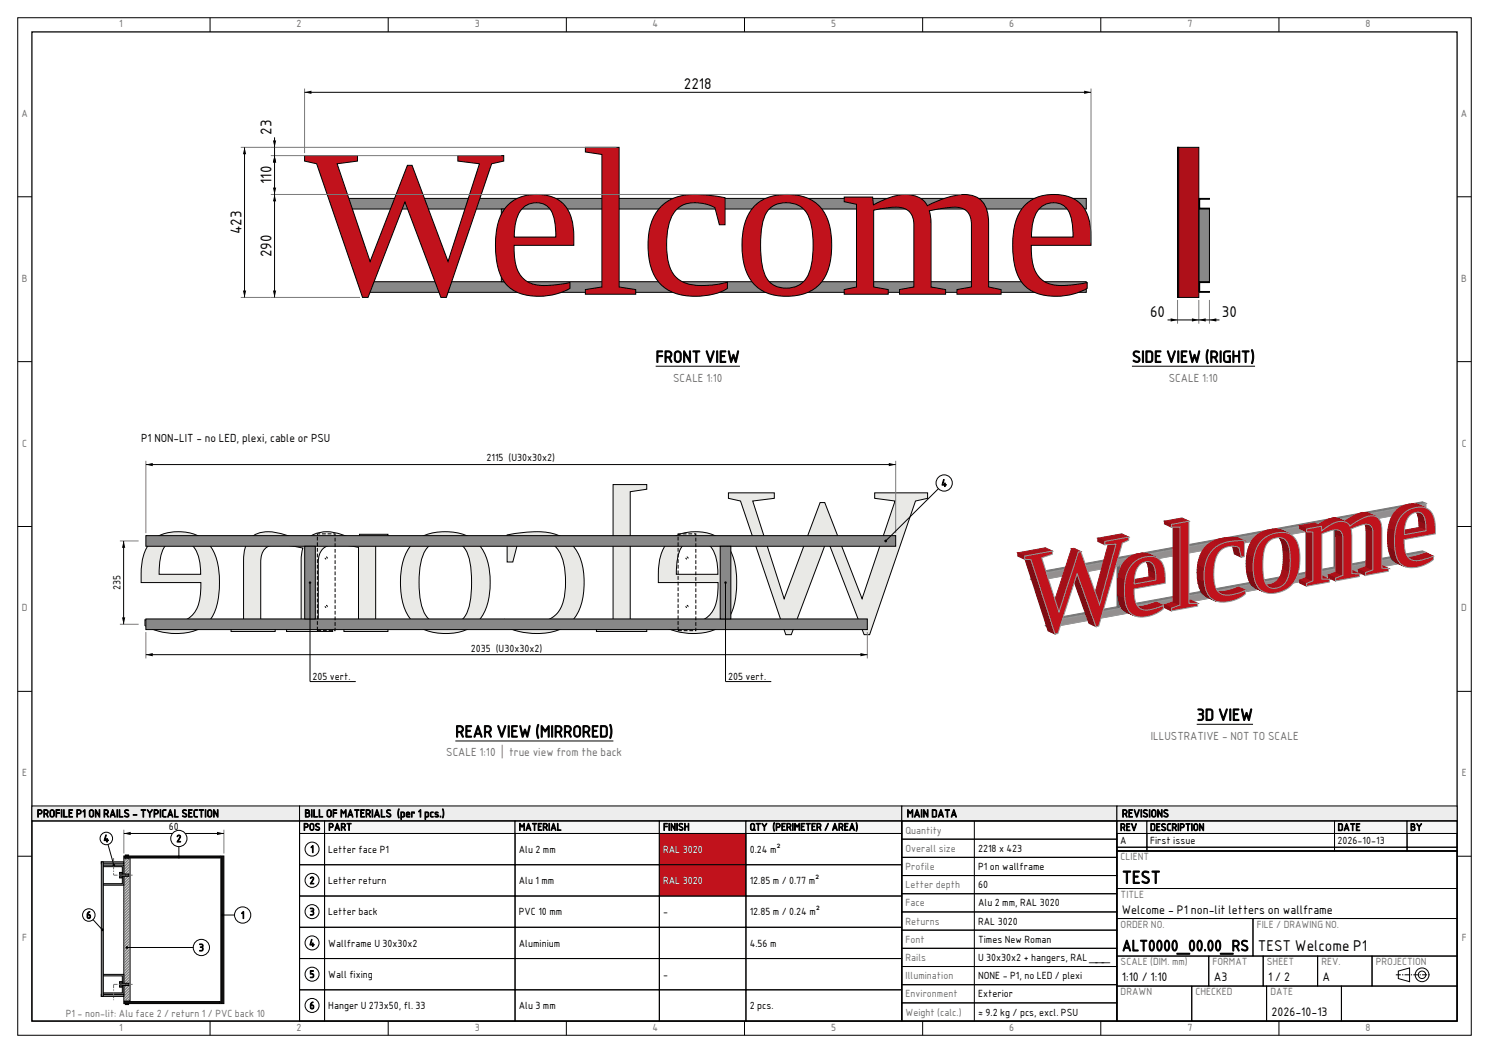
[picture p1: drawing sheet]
<svg xmlns="http://www.w3.org/2000/svg" width="420mm" height="297mm" viewBox="0 0 420 297" stroke-linecap="round" stroke-linejoin="round" font-family="sans-serif">
<defs><g id="words">
<text font-size="4.9" x="316.5" y="249.2">TEST</text>
<g font-size="4.6">
<text x="184.9" y="102.2">FRONT VIEW</text>
<text x="319.3" y="102.2">SIDE VIEW (RIGHT)</text>
<text x="337.6" y="203.2">3D VIEW</text>
<text x="128.4" y="207.9">REAR VIEW (MIRRORED)</text>
</g>
<text font-size="4.3" x="316.5" y="268.2">ALT0000_00.00_RS</text>
<g font-size="4.2">
<text x="192.9" y="25.2">2218</text>
<text x="76.6" y="38" transform="rotate(-90 76.6 38)">23</text>
<text x="76.6" y="51.9" transform="rotate(-90 76.6 51.9)">110</text>
<text x="68.1" y="66.1" transform="rotate(-90 68.1 66.1)">423</text>
<text x="76.6" y="72.6" transform="rotate(-90 76.6 72.6)">290</text>
<text x="324.4" y="89.4">60</text>
<text x="344.7" y="89.4">30</text>
<text x="354.8" y="268.2">TEST Welcome P1</text>
</g>
<g font-size="3.4">
<text x="316.5" y="257.7">Welcome - P1 non-lit letters on wallframe</text>
<text x="316.5" y="276.7">1:10 / 1:10</text>
<text x="342.4" y="276.7">A3</text>
<text x="357.7" y="276.7">1 / 2</text>
<text x="373.1" y="276.7">A</text>
<text x="358.7" y="286.6">2026-10-13</text>
</g>
<g font-size="3.2" fill="#6e6e6e">
<text x="189.9" y="107.6">SCALE 1:10</text>
<text x="329.7" y="107.6">SCALE 1:10</text>
<text x="324.6" y="208.6">ILLUSTRATIVE - NOT TO SCALE</text>
<text x="125.9" y="213.3">SCALE 1:10 | true view from the back</text>
</g>
<text font-size="3.2" x="39.8" y="124.7">P1 NON-LIT - no LED, plexi, cable or PSU</text>
<g font-size="3">
<text x="10.4" y="230.5">PROFILE P1 ON RAILS - TYPICAL SECTION</text>
<text x="85.9" y="230.5">BILL OF MATERIALS (per 1 pcs.)</text>
<text x="255.8" y="230.5">MAIN DATA</text>
<text x="316.5" y="230.5">REVISIONS</text>
</g>
<g font-size="2.8" fill="#6e6e6e">
<text x="33.6" y="7.7">1</text>
<text x="83.7" y="7.7">2</text>
<text x="133.9" y="7.7">3</text>
<text x="184.1" y="7.7">4</text>
<text x="234.4" y="7.7">5</text>
<text x="284.7" y="7.7">6</text>
<text x="334.9" y="7.7">7</text>
<text x="385.2" y="7.7">8</text>
<text x="6.1" y="33">A</text>
<text x="412.1" y="33">A</text>
<text x="6.2" y="79.5">B</text>
<text x="412.2" y="79.5">B</text>
<text x="6.3" y="126">C</text>
<text x="412.3" y="126">C</text>
<text x="6.2" y="172.5">D</text>
<text x="412.2" y="172.5">D</text>
<text x="6.3" y="219">E</text>
<text x="412.3" y="219">E</text>
<text x="255.4" y="235.1">Quantity</text>
<text x="255.4" y="240.3">Overall size</text>
<text x="255.4" y="245.4">Profile</text>
<text x="316.1" y="242.7">CLIENT</text>
<text x="255.4" y="250.5">Letter depth</text>
<text x="255.4" y="255.7">Face</text>
<text x="316.1" y="253.3">TITLE</text>
<text x="255.4" y="260.8">Returns</text>
<text x="316.1" y="261.7">ORDER NO.</text>
<text x="354.5" y="261.7">FILE / DRAWING NO.</text>
<text x="6.3" y="265.5">F</text>
<text x="255.4" y="265.9">Font</text>
<text x="412.3" y="265.5">F</text>
<text x="255.4" y="271.1">Rails</text>
<text x="316.1" y="272.3">SCALE (DIM. mm)</text>
<text x="342" y="272.3">FORMAT</text>
<text x="357.4" y="272.3">SHEET</text>
<text x="372.7" y="272.3">REV.</text>
<text x="388.1" y="272.3">PROJECTION</text>
<text x="255.4" y="276.2">Illumination</text>
<text x="255.4" y="281.3">Environment</text>
<text x="316.1" y="280.8">DRAWN</text>
<text x="337.2" y="280.8">CHECKED</text>
<text x="358.3" y="280.8">DATE</text>
<text x="18.6" y="286.9">P1 - non-lit: Alu face 2 / return 1 / PVC back 10</text>
<text x="255.4" y="286.5">Weight (calc.)</text>
<text x="33.6" y="290.7">1</text>
<text x="83.7" y="290.7">2</text>
<text x="133.9" y="290.7">3</text>
<text x="184.1" y="290.7">4</text>
<text x="234.4" y="290.7">5</text>
<text x="284.7" y="290.7">6</text>
<text x="334.9" y="290.7">7</text>
<text x="385.2" y="290.7">8</text>
</g>
<g font-size="2.8">
<text x="137.2" y="130.1">2115 (U30x30x2)</text>
<text x="265.5" y="137.2">4</text>
<text x="34" y="166.4" transform="rotate(-90 34 166.4)">235</text>
<text x="132.8" y="183.8">2035 (U30x30x2)</text>
<text x="88.2" y="191.7">205 vert.</text>
<text x="205.4" y="191.7">205 vert.</text>
<text x="29.2" y="237.5">4</text>
<text x="47.6" y="234.2">60</text>
<text x="49.7" y="237.5">2</text>
<text x="85.6" y="234.2">POS</text>
<text x="92.6" y="234.2">PART</text>
<text x="146.3" y="234.2">MATERIAL</text>
<text x="187" y="234.2">FINISH</text>
<text x="211.5" y="234.2">QTY (PERIMETER / AREA)</text>
<text x="315.9" y="234.3">REV</text>
<text x="315.9" y="238">A</text>
<text x="324.4" y="234.3">DESCRIPTION</text>
<text x="324.4" y="238">First issue</text>
<text x="377.3" y="234.3">DATE</text>
<text x="377.3" y="238">2026-10-13</text>
<text x="397.8" y="234.3">BY</text>
<text x="87.5" y="240.5">1</text>
<text x="92.6" y="240.5">Letter face P1</text>
<text x="146.3" y="240.5">Alu 2 mm</text>
<text x="211.5" y="240.5">0.24 m²</text>
<text x="275.9" y="240.3">2218 x 423</text>
<text x="275.9" y="245.4">P1 on wallframe</text>
<text x="87.3" y="249.3">2</text>
<text x="92.6" y="249.3">Letter return</text>
<text x="146.3" y="249.3">Alu 1 mm</text>
<text x="211.5" y="249.3">12.85 m / 0.77 m²</text>
<text x="275.9" y="250.5">60</text>
<text x="275.9" y="255.7">Alu 2 mm, RAL 3020</text>
<text x="24.3" y="259.1">6</text>
<text x="67.9" y="259.1">1</text>
<text x="87.3" y="258.1">3</text>
<text x="92.6" y="258.2">Letter back</text>
<text x="146.3" y="258.2">PVC 10 mm</text>
<text x="187" y="258.2">-</text>
<text x="211.5" y="258.2">12.85 m / 0.24 m²</text>
<text x="275.9" y="260.8">RAL 3020</text>
<text x="56.1" y="268.3">3</text>
<text x="87.2" y="267">4</text>
<text x="92.6" y="267">Wallframe U 30x30x2</text>
<text x="146.3" y="267">Aluminium</text>
<text x="211.5" y="267">4.56 m</text>
<text x="275.9" y="265.9">Times New Roman</text>
<text x="87.3" y="275.8">5</text>
<text x="92.6" y="275.8">Wall fixing</text>
<text x="187" y="275.8">-</text>
<text x="275.9" y="271.1">U 30x30x2 + hangers, RAL ___</text>
<text x="275.9" y="276.2">NONE - P1, no LED / plexi</text>
<text x="275.9" y="281.3">Exterior</text>
<text x="87.3" y="284.6">6</text>
<text x="92.6" y="284.6">Hanger U 273x50, fl. 33</text>
<text x="146.3" y="284.6">Alu 3 mm</text>
<text x="211.5" y="284.6">2 pcs.</text>
<text x="275.9" y="286.5">≈ 9.2 kg / pcs, excl. PSU</text>
</g>
<g font-size="2.8" fill="#fff">
<text x="187" y="240.5">RAL 3020</text>
<text x="187" y="249.3">RAL 3020</text>
</g>
</g></defs>
<g fill="none" stroke="#000" stroke-width=".28">
<path d="M5 5h410v287h-410zM59.3 5v4M109.5 5v4M159.7 5v4M210 5v4M260.2 5v4M310.5 5v4M360.7 5v4M5 55.5h4M411 55.5h4M5 102h4M411 102h4"/>
<path d="M5 148.5h4M411 148.5h4M5 195h4M411 195h4M5 241.5h4M411 241.5h4M59.3 288v4M109.5 288v4M159.7 288v4M210 288v4M260.2 288v4M310.5 288v4"/>
<path d="M360.7 288v4"/>
</g>
<path d="M9 9h402v279h-402z" fill="none" stroke="#000" stroke-width=".35"/>
<g fill="#888" stroke="#000" stroke-width=".28">
<path d="M94.9 56h211.5v3h-211.5z" fill-rule="evenodd"/>
<path d="M102.9 79.5h203.5v3h-203.5z" fill-rule="evenodd"/>
<path d="M141.4 59h3v20.5h-3z" fill-rule="evenodd"/>
<path d="M258.6 59h3v20.5h-3z" fill-rule="evenodd"/>
</g>
<g fill="#c1121c" stroke="#000" stroke-width=".28">
<path d="M165.1 41.6h9.5v39.3l4.7 .8v1.3h-14.2v-1.3l4.7-.8v-37.3l-4.7-.7z" fill-rule="evenodd"/>
<path d="M85.9 43.9h14.9v1.5l-5.7 .8 9.3 27.5 10.5-27.1h1.3l10.2 27.1 8.8-27.5-6.1-.8v-1.5h13v1.5l-3.4 .8-12.8 37.7h-1.5l-10.2-26.9-10.4 26.9h-1.5l-13-37.7-3.4-.8z" fill-rule="evenodd"/>
<path d="M143.4 57.7a12.3 12.3 0 0 1 15-.7 12.2 12.2 0 0 1 3.5 9.8v2.4h-16.9a13.3 13.3 0 0 0 2.2 9 9.6 9.6 0 0 0 8.6 2.2l5-.7v1.6a17.4 17.4 0 0 1-16 .6 11.1 11.1 0 0 1-4.8-9 21.1 21.1 0 0 1 2.2-13.8zM147.6 58.6a10.9 10.9 0 0 0-2.5 8.3h11.7a13.3 13.3 0 0 0-1.8-8.1 5.4 5.4 0 0 0-7.4-.2z" fill-rule="evenodd"/>
<path d="M186.2 58.5a13.7 13.7 0 0 1 11.5-3.6l6.8 .9v7.6h-1.6l-1.2-4.8a10.7 10.7 0 0 0-9.9-.3 9.5 9.5 0 0 0-3.6 7.4 18 18 0 0 0 1.8 11.6 9 9 0 0 0 7.8 3.2 25.8 25.8 0 0 0 7.4-.9v1.7a18.3 18.3 0 0 1-17.2 .2 12 12 0 0 1-5-9 17.7 17.7 0 0 1 2.6-13.3z" fill-rule="evenodd"/>
<path d="M213.1 57.8a14.5 14.5 0 0 1 13.4-2.4 11.1 11.1 0 0 1 7.9 10.1 22.2 22.2 0 0 1-1.9 12.9 10.8 10.8 0 0 1-9.1 5.1 12.5 12.5 0 0 1-11-3.6 17 17 0 0 1-3.1-12 14.5 14.5 0 0 1 3.8-10.1zM217.2 58.7a11.5 11.5 0 0 0-2.6 8 22.3 22.3 0 0 0 1.7 11.8 7 7 0 0 0 7.6 2.5 7 7 0 0 0 5-6.3 25.9 25.9 0 0 0-1-14.1 7.1 7.1 0 0 0-10.7-1.9z" fill-rule="evenodd"/>
<path d="M238.1 55.6h8l.3 2.2a17.1 17.1 0 0 1 10.9-2.8 5.8 5.8 0 0 1 4.3 3 23.7 23.7 0 0 1 11.4-3.1 6.3 6.3 0 0 1 5.8 6.7l.1 19.3 3.5 .8v1.3h-12.5v-1.3l4.1-.8v-17.4a4.4 4.4 0 0 0-5.5-5l-6.4 1 .5 2.8v18.6l4.1 .8v1.3h-13v-1.3l4.1-.8v-17.4a4.6 4.6 0 0 0-5.6-5l-5.8 .8v21.6l4.1 .8v1.3h-12.4v-1.3l3.5-.8v-23.3l-3.5-.7z" fill-rule="evenodd"/>
<path d="M289.3 57.7a12.3 12.3 0 0 1 15-.7 12.2 12.2 0 0 1 3.4 9.8v2.4h-16.8a13.3 13.3 0 0 0 2.2 9 9.6 9.6 0 0 0 8.6 2.2l5-.7v1.6a17.4 17.4 0 0 1-16 .6 11.1 11.1 0 0 1-4.8-9 21.1 21.1 0 0 1 2.2-13.8zM293.5 58.6a10.9 10.9 0 0 0-2.5 8.3h11.7a13.3 13.3 0 0 0-1.8-8.1 5.4 5.4 0 0 0-7.4-.2z" fill-rule="evenodd"/>
</g>
<path d="M85.9 25v18.2M307.7 25v43.5M67.9 41.6h106M76.4 43.9h65M76.4 54.9h194.8M67.9 83.9h33.7" fill="none" stroke="#7a7a7a" stroke-width=".28"/>
<path d="M77.4 38.7v45.2M85.9 26h221.8M69 41.6v42.3M184.9 103.3h23.8" fill="none" stroke="#000" stroke-width=".28"/>
<path d="M85.9 26l1.9-.4v.9zM305.8 25.6l1.9 .4-1.9 .5zM69 41.6l.4 1.9h-.9zM77 39.6h.9l-.5 2zM77.4 43.9l.5 1.9h-.9zM77 52.9h.9l-.5 2zM77.4 54.9l.5 1.9h-.9zM68.5 82h.9l-.4 1.9zM77 82h.9l-.5 1.9z" fill="#000"/>
<g fill="#888" stroke="#000" stroke-width=".28">
<path d="M338.1 56h3v.2h-2.7v2.5h2.7v.3h-3z" fill-rule="evenodd"/>
<path d="M338.1 79.5h3v.2h-2.7v2.5h2.7v.3h-3z" fill-rule="evenodd"/>
<path d="M338.1 59h3v20.5h-3z" fill-rule="evenodd"/>
<path d="M338.1 59h3v20.5h-3z" fill-rule="evenodd"/>
</g>
<path d="M332.1 41.6h6v42.3h-6z" fill-rule="evenodd" fill="#ae1019" stroke="#000" stroke-width=".28"/>
<path d="M332.1 41.6h.4v42.3h-.4z" fill-rule="evenodd" fill="#c1121c" stroke="#000" stroke-width=".28"/>
<path d="M332.1 84.6v6.7M338.1 84.6v6.7M341.1 84.6v6.7" fill="none" stroke="#7a7a7a" stroke-width=".28"/>
<path d="M329.3 90.2h14.7M319.3 103.3h34.7" fill="none" stroke="#000" stroke-width=".28"/>
<path d="M330.2 89.8l1.9 .4-1.9 .5zM338.1 90.2l2-.4v.9zM336.2 89.8l1.9 .4-1.9 .5zM341.1 90.2l2-.4v.9z" fill="#000"/>
<g fill="#e9e9e6" stroke="#000" stroke-width=".28">
<path d="M172.9 136.7h9.5v1.3l-4.6 .7v37.4l4.6 .7v1.3h-14.2v-1.3l4.7-.7z" fill-rule="evenodd"/>
<path d="M205.5 139h12.9v1.6l-6.1 .7 8.9 27.6 10.1-27.2h1.3l10.6 27.2 9.3-27.6-5.8-.7v-1.6h14.9v1.6l-3.4 .7-12.9 37.7h-1.6l-10.4-26.9-10.1 26.9h-1.6l-12.7-37.7-3.4-.7z" fill-rule="evenodd"/>
<path d="M188.3 153a12.8 12.8 0 0 0-2.6 8.9v2.4h16.8a13.3 13.3 0 0 1-2.2 9 9.6 9.6 0 0 1-8.6 2.2l-4.9-.7v1.6a17.4 17.4 0 0 0 16 .6 11.1 11.1 0 0 0 4.8-9 21.1 21.1 0 0 0-2.3-13.8 10.9 10.9 0 0 0-10.5-4.2 9.3 9.3 0 0 0-6.5 3zM193 153.4a5.6 5.6 0 0 1 9 4l.5 4.6h-11.7a13.3 13.3 0 0 1 1.7-8.1z" fill-rule="evenodd"/>
<path d="M143 150.9l3.1-.5a22.6 22.6 0 0 1 12.1 .9 12.6 12.6 0 0 1 6.5 11.7 17 17 0 0 1-3.3 12.1 14.4 14.4 0 0 1-12.2 3.5 15 15 0 0 1-6.8-2.2v-1.7a22 22 0 0 0 12.1 .1 8 8 0 0 0 4.8-7.2 22.4 22.4 0 0 0-1.4-11.8 7.5 7.5 0 0 0-8.6-3.3l-2.1 .6-1.3 .6-1.3 4.8h-1.6z" fill-rule="evenodd"/>
<path d="M116.8 152.9a14.9 14.9 0 0 0-3.8 11.4 15.3 15.3 0 0 0 3.6 11.2 14.7 14.7 0 0 0 13.6 2.6 11.3 11.3 0 0 0 7.8-10.3 19.7 19.7 0 0 0-2.3-13.5 12.1 12.1 0 0 0-11.4-4.3 11.7 11.7 0 0 0-7.5 2.9zM121.1 153.9a7.4 7.4 0 0 1 9.8 .5 14.5 14.5 0 0 1 2.1 8.6 21.2 21.2 0 0 1-1.7 10.6 7 7 0 0 1-7.7 2.5 7 7 0 0 1-4.9-6.3 25.9 25.9 0 0 1 1-14.1z" fill-rule="evenodd"/>
<path d="M70.5 152a8.5 8.5 0 0 1 8.6-1.5l3.8 1.2 3.1 1.4a7.3 7.3 0 0 1 7.9-3l3.3 1 4 1.8 .2-2.2h8v1.3l-3.4 .7v23.4l3.4 .7v1.3h-12.4v-1.3l4.1-.7v-21.7l-1.8-.4a12.7 12.7 0 0 0-7.5 .2 4.6 4.6 0 0 0-2 4.4v17.5l4 .7v1.3h-13v-1.3l4.1-.7 .1-18.7 .4-2.8-1.5-.3a22.9 22.9 0 0 0-7.5-.5 4.2 4.2 0 0 0-2.9 4.8v17.5l4.1 .7v1.3h-12.4v-1.3l3.5-.7v-18.1a9 9 0 0 1 1.8-6z" fill-rule="evenodd"/>
<path d="M42.4 153a12.8 12.8 0 0 0-2.6 8.9v2.4h16.9a13.3 13.3 0 0 1-2.3 9 9.6 9.6 0 0 1-8.6 2.2l-4.9-.7v1.6a17.4 17.4 0 0 0 16 .6 11.1 11.1 0 0 0 4.8-9 21.1 21.1 0 0 0-2.3-13.8 10.9 10.9 0 0 0-10.5-4.2 9.3 9.3 0 0 0-6.5 3zM47.1 153.4a5.6 5.6 0 0 1 9 4l.5 4.6h-11.7a13.3 13.3 0 0 1 1.7-8.1z" fill-rule="evenodd"/>
</g>
<g fill="#888" stroke="#000" stroke-width=".28">
<path d="M41.1 151.1h211.5v3h-211.5z" fill-rule="evenodd"/>
<path d="M41.1 174.6h203.5v3h-203.5z" fill-rule="evenodd"/>
<path d="M203.1 154.1h3v20.5h-3z" fill-rule="evenodd"/>
<path d="M85.9 154.1h3v20.5h-3z" fill-rule="evenodd"/>
</g>
<path d="M89.5 150.6h5v27.3h-5zM191.3 150.6h5v27.3h-5z" fill="none" stroke="#000" stroke-width=".28" stroke-dasharray="1.1 .5" stroke-linecap="butt"/>
<path d="M92.3 157.4a.3 .3 0 0 0-.4-.3 .3 .3 0 0 0-.1 .5 .3 .3 0 0 0 .5 0v-.2M194.1 157.4a.3 .3 0 0 0-.4-.3 .3 .3 0 0 0-.2 .5 .3 .3 0 0 0 .5 0l.1-.2M92.3 171.1a.3 .3 0 0 0-.4-.3 .3 .3 0 0 0-.1 .4 .3 .3 0 0 0 .5 0v-.1M194.1 171.1a.3 .3 0 0 0-.4-.3 .3 .3 0 0 0-.2 .4 .3 .3 0 0 0 .5 0l.1-.1" fill="none" stroke="#000" stroke-width=".28" stroke-dasharray=".5 .4" stroke-linecap="butt"/>
<path d="M41.1 130v20.4M252.6 130v20.4M33.8 152.6h5.3M33.8 176.1h5.3M41.1 178.3v7.4M244.6 178.3v7.4" fill="none" stroke="#7a7a7a" stroke-width=".28"/>
<path d="M41.1 131h211.5M266.3 136.2l-16.5 16.4M34.9 152.6v23.5M87.4 164.3v27.9h12.9M204.6 164.3v27.9h12.9M41.1 184.7h203.5" fill="none" stroke="#000" stroke-width=".28"/>
<g fill="#000">
<path d="M41.1 131l2-.4v.9zM250.7 130.6l1.9 .4-1.9 .5zM34.9 152.6l.4 1.9h-.9zM34.4 174.1h.9l-.4 2zM41.1 184.7l2-.5v.9zM242.7 184.2l1.9 .5-1.9 .4z"/>
<circle cx="249.8" cy="152.6" r=".39"/>
<circle cx="87.4" cy="164.3" r=".35"/>
<circle cx="204.6" cy="164.3" r=".35"/>
</g>
<circle cx="266.3" cy="136.2" r="2.29" fill="#fff" stroke="#000" stroke-width=".28"/>
<path d="M128.4 209h44.6" fill="none" stroke="#000" stroke-width=".28"/>
<path d="M377.8 147.6l.9 .4v12.1l-.9-.4z" fill-rule="evenodd" fill="#656565" stroke="#656565" stroke-width=".28"/>
<path d="M377.8 147.6l1 .4z" fill-rule="evenodd" fill="#777" stroke="#777" stroke-width=".28"/>
<path d="M378.7 148v12.1z" fill-rule="evenodd" fill="#7d7d7d" stroke="#9a9a9a" stroke-width=".28"/>
<path d="M376.3 147.9l.9 .4v12.1l-.9-.5z" fill-rule="evenodd" fill="#656565" stroke="#656565" stroke-width=".28"/>
<path d="M376.3 147.9l1 .4z" fill-rule="evenodd" fill="#777" stroke="#777" stroke-width=".28"/>
<path d="M377.2 148.3v12.1z" fill-rule="evenodd" fill="#7d7d7d" stroke="#9a9a9a" stroke-width=".28"/>
<path d="M295 176.4l106.3-19.4 .9 .5-106.3 19.4z" fill-rule="evenodd" fill="#777" stroke="#777" stroke-width=".28"/>
<path d="M295 176.4l.9 .6z" fill-rule="evenodd" fill="#656565" stroke="#656565" stroke-width=".28"/>
<path d="M295.9 176.9l106.3-19.4z" fill-rule="evenodd" fill="#7d7d7d" stroke="#9a9a9a" stroke-width=".28"/>
<path d="M295 174.8l106.3-19.4 .9 .4-106.3 19.4z" fill-rule="evenodd" fill="#777" stroke="#777" stroke-width=".28"/>
<path d="M295 174.8l.9 .5z" fill-rule="evenodd" fill="#656565" stroke="#656565" stroke-width=".28"/>
<path d="M295.9 175.2l106.3-19.4z" fill-rule="evenodd" fill="#7d7d7d" stroke="#9a9a9a" stroke-width=".28"/>
<path d="M290.8 163.4l110.5-20.2 .9 .4-110.5 20.2z" fill-rule="evenodd" fill="#777" stroke="#777" stroke-width=".28"/>
<path d="M290.8 163.4l.9 .5z" fill-rule="evenodd" fill="#656565" stroke="#656565" stroke-width=".28"/>
<path d="M291.7 163.8l110.5-20.2z" fill-rule="evenodd" fill="#7d7d7d" stroke="#9a9a9a" stroke-width=".28"/>
<path d="M290.8 161.7l110.5-20.2 .9 .5-110.5 20.1z" fill-rule="evenodd" fill="#777" stroke="#777" stroke-width=".28"/>
<path d="M290.8 161.7l.9 .6z" fill-rule="evenodd" fill="#656565" stroke="#656565" stroke-width=".28"/>
<path d="M291.7 162.1l110.5-20.1z" fill-rule="evenodd" fill="#7d7d7d" stroke="#9a9a9a" stroke-width=".28"/>
<path d="M316.5 158.8l1 .4v12.1l-1-.4z" fill-rule="evenodd" fill="#656565" stroke="#656565" stroke-width=".28"/>
<path d="M316.5 158.8l1.1 .4z" fill-rule="evenodd" fill="#777" stroke="#777" stroke-width=".28"/>
<path d="M317.5 159.2v12.1z" fill-rule="evenodd" fill="#7d7d7d" stroke="#9a9a9a" stroke-width=".28"/>
<path d="M315.1 159l.9 .5v12l-.9-.4z" fill-rule="evenodd" fill="#656565" stroke="#656565" stroke-width=".28"/>
<path d="M315.1 159l1 .5z" fill-rule="evenodd" fill="#777" stroke="#777" stroke-width=".28"/>
<path d="M316 159.5v12z" fill-rule="evenodd" fill="#7d7d7d" stroke="#9a9a9a" stroke-width=".28"/>
<path d="M377.2 148.3l.1 12.1z" fill-rule="evenodd" fill="#656565" stroke="#656565" stroke-width=".28"/>
<path d="M377.2 148.3l1.6-.3z" fill-rule="evenodd" fill="#777" stroke="#777" stroke-width=".28"/>
<path d="M377.3 148.3l1.5-.3v12.1l-1.5 .3z" fill-rule="evenodd" fill="#8f8f8f" stroke="#9a9a9a" stroke-width=".28"/>
<path d="M295.9 175.2l106.3-19.4z" fill-rule="evenodd" fill="#777" stroke="#777" stroke-width=".28"/>
<path d="M295.9 175.2l.1 1.8z" fill-rule="evenodd" fill="#656565" stroke="#656565" stroke-width=".28"/>
<path d="M296 175.2l106.2-19.4v1.8l-106.2 19.4z" fill-rule="evenodd" fill="#8f8f8f" stroke="#9a9a9a" stroke-width=".28"/>
<path d="M291.7 162.1l110.5-20.1z" fill-rule="evenodd" fill="#777" stroke="#777" stroke-width=".28"/>
<path d="M291.7 162.1l.1 1.8z" fill-rule="evenodd" fill="#656565" stroke="#656565" stroke-width=".28"/>
<path d="M291.8 162.2l110.4-20.2v1.8l-110.4 20.1z" fill-rule="evenodd" fill="#8f8f8f" stroke="#9a9a9a" stroke-width=".28"/>
<path d="M316 159.5l.1 12.1z" fill-rule="evenodd" fill="#656565" stroke="#656565" stroke-width=".28"/>
<path d="M316 159.5l1.6-.3z" fill-rule="evenodd" fill="#777" stroke="#777" stroke-width=".28"/>
<path d="M316.1 159.5l1.5-.3v12.1l-1.5 .3z" fill-rule="evenodd" fill="#8f8f8f" stroke="#9a9a9a" stroke-width=".28"/>
<path d="M402.2 156l2.1 .9z" fill-rule="evenodd" fill="#b0101a" stroke="#b0101a" stroke-width=".28"/>
<path d="M402.1 156.1l2.1 .8z" fill-rule="evenodd" fill="#b01019" stroke="#b01019" stroke-width=".28"/>
<g fill="#af1019" stroke="#af1019" stroke-width=".28">
<path d="M401.9 156.1l2.1 .9z" fill-rule="evenodd"/>
<path d="M401.7 156.2l2.1 .9z" fill-rule="evenodd"/>
<path d="M401.5 156.3l2.2 .8z" fill-rule="evenodd"/>
<path d="M395.8 142.7l.5-.2 2 .9-.5 .2z" fill-rule="evenodd"/>
<path d="M393 145.1l1.9 .9-.3 .5-1.9-.9z" fill-rule="evenodd"/>
</g>
<g fill="#ae1019" stroke="#ae1019" stroke-width=".28">
<path d="M401.3 156.3l2.2 .9z" fill-rule="evenodd"/>
<path d="M401.1 156.4l2.2 .9z" fill-rule="evenodd"/>
<path d="M400.9 156.5l2.2 .8z" fill-rule="evenodd"/>
<path d="M400.7 156.6l.2-.1 2 .9-.2 .1z" fill-rule="evenodd"/>
</g>
<g fill="#ad1019" stroke="#ad1019" stroke-width=".28">
<path d="M400.5 156.6h.2l2 .9h-.2z" fill-rule="evenodd"/>
<path d="M400.3 156.7l.2-.1 2 .9-.3 .1z" fill-rule="evenodd"/>
<path d="M400.1 156.8l2.1 .8z" fill-rule="evenodd"/>
<path d="M399.9 156.8l2.1 .9z" fill-rule="evenodd"/>
<path d="M396.3 142.5l.6-.2 1.9 1-.5 .1z" fill-rule="evenodd"/>
</g>
<g fill="#ac1019" stroke="#ac1019" stroke-width=".28">
<path d="M399.7 156.9l2.1 .8z" fill-rule="evenodd"/>
<path d="M399.5 156.9l2.1 .9z" fill-rule="evenodd"/>
<path d="M392.7 145.6l1.9 .9-.3 .6-1.9-1z" fill-rule="evenodd"/>
</g>
<g fill="#ab1019" stroke="#ab1019" stroke-width=".28">
<path d="M399.3 157l2.1 .9z" fill-rule="evenodd"/>
<path d="M399.1 157l2.1 .9z" fill-rule="evenodd"/>
<path d="M398.9 157.1l2.1 .8z" fill-rule="evenodd"/>
</g>
<g fill="#aa1019" stroke="#aa1019" stroke-width=".28">
<path d="M398.7 157.1l2.2 .9z" fill-rule="evenodd"/>
<path d="M398.6 157.1l2.1 .9z" fill-rule="evenodd"/>
<path d="M396.9 142.3l.5-.1 2 .9-.6 .2z" fill-rule="evenodd"/>
</g>
<g fill="#a81018" stroke="#a81018" stroke-width=".28">
<path d="M398.3 157.2l.3-.1 1.9 1h-.3z" fill-rule="evenodd"/>
<path d="M392.4 146.1l1.9 1-.2 .5-1.9-.9z" fill-rule="evenodd"/>
</g>
<g fill="#a71018" stroke="#a71018" stroke-width=".28">
<path d="M398 157.2l2.2 .9z" fill-rule="evenodd"/>
<path d="M397.4 142.2l1.1-.1 1.9 .9-1 .1z" fill-rule="evenodd"/>
</g>
<g fill="#a50f18" stroke="#a50f18" stroke-width=".28">
<path d="M397.7 157.2l2.2 .9z" fill-rule="evenodd"/>
<path d="M392.2 146.7l1.9 .9-.2 .6-1.9-.9z" fill-rule="evenodd"/>
</g>
<path d="M397.4 157.2l2.2 1z" fill-rule="evenodd" fill="#a30f18" stroke="#a30f18" stroke-width=".28"/>
<path d="M397.1 157.2l2.3 1z" fill-rule="evenodd" fill="#a00f17" stroke="#a00f17" stroke-width=".28"/>
<path d="M396.9 157.2l2.2 .9z" fill-rule="evenodd" fill="#9d0f17" stroke="#9d0f17" stroke-width=".28"/>
<g fill="#9a0e16" stroke="#9a0e16" stroke-width=".28">
<path d="M396.7 157.2l2.2 .9z" fill-rule="evenodd"/>
<path d="M391.6 148.6l2 .9-.1 .8-2-1z" fill-rule="evenodd"/>
</g>
<path d="M396.4 157.1l2.2 1z" fill-rule="evenodd" fill="#960e16" stroke="#960e16" stroke-width=".28"/>
<path d="M396.2 157l2.2 1z" fill-rule="evenodd" fill="#920e15" stroke="#920e15" stroke-width=".28"/>
<g fill="#8f0d15" stroke="#8f0d15" stroke-width=".28">
<path d="M400.3 148.2l1.9 .9v.6l-1.9-.9z" fill-rule="evenodd"/>
<path d="M391.4 151.7l1.9 .9 .1 .9-2-.9z" fill-rule="evenodd"/>
</g>
<path d="M400.3 147.6l1.9 .9v.6l-1.9-.9z" fill-rule="evenodd" fill="#8d0d14" stroke="#8d0d14" stroke-width=".28"/>
<path d="M400.2 147.1l2 .9v.5l-1.9-.9z" fill-rule="evenodd" fill="#8b0d14" stroke="#8b0d14" stroke-width=".28"/>
<g fill="#890d14" stroke="#890d14" stroke-width=".28">
<path d="M400.2 146.6l1.9 .9 .1 .5-2-.9z" fill-rule="evenodd"/>
<path d="M391.4 153.4l2 .9 .1 .8-2-1z" fill-rule="evenodd"/>
</g>
<path d="M400.1 146.2l2 .9v.4l-1.9-.9z" fill-rule="evenodd" fill="#860c13" stroke="#860c13" stroke-width=".28"/>
<path d="M400 145.8l2 .9 .1 .4-2-.9z" fill-rule="evenodd" fill="#820c13" stroke="#820c13" stroke-width=".28"/>
<path d="M399.9 145.4l2 .9 .1 .4-2-.9z" fill-rule="evenodd" fill="#7e0c12" stroke="#7e0c12" stroke-width=".28"/>
<g fill="#6a0a0f" stroke="#6a0a0f" stroke-width=".28">
<path d="M393.6 158.5l2.4 1.2z" fill-rule="evenodd"/>
<path d="M393.3 158.3l2.3 1.1z" fill-rule="evenodd"/>
<path d="M399.4 144.3l2.1 1.1z" fill-rule="evenodd"/>
<path d="M392.9 157.9l2.3 1.3z" fill-rule="evenodd"/>
<path d="M399.3 144.1l2.1 1.1z" fill-rule="evenodd"/>
<path d="M392.6 157.6l2 .9 .3 .3-2-.9z" fill-rule="evenodd"/>
<path d="M399.1 143.9l2.1 1.1z" fill-rule="evenodd"/>
<path d="M398.9 143.8l2.1 1.1z" fill-rule="evenodd"/>
<path d="M392.4 157.1l1.9 .9 .3 .5-2-.9z" fill-rule="evenodd"/>
<path d="M398.7 143.7l2.2 1z" fill-rule="evenodd"/>
</g>
<path d="M399.8 145.1l2 .9 .1 .3-2-.9z" fill-rule="evenodd" fill="#7a0b12" stroke="#7a0b12" stroke-width=".28"/>
<path d="M399.7 144.8l2 .9 .1 .3-2-.9z" fill-rule="evenodd" fill="#740b11" stroke="#740b11" stroke-width=".28"/>
<path d="M399.6 144.5l1.9 .9 .2 .3-2-.9z" fill-rule="evenodd" fill="#6e0a10" stroke="#6e0a10" stroke-width=".28"/>
<path d="M394.2 149.9l6.1-1.1 1.9 .9-6.1 1.1z" fill-rule="evenodd" fill="#a91019" stroke="#a91019" stroke-width=".28"/>
<path d="M399.4 142.1l2.8 1.2z" fill-rule="evenodd" fill="#980e16" stroke="#980e16" stroke-width=".28"/>
<path d="M392.1 156.6l2 1 .2 .4-1.9-.9z" fill-rule="evenodd" fill="#700a10" stroke="#700a10" stroke-width=".28"/>
<g fill="#a10f17" stroke="#a10f17" stroke-width=".28">
<path d="M398.5 142.1h.9l2 1-1-.1z" fill-rule="evenodd"/>
<path d="M392 147.3l1.9 .9-.2 .7-1.9-1z" fill-rule="evenodd"/>
</g>
<path d="M391.9 156.1l2 .9 .2 .6-2-1z" fill-rule="evenodd" fill="#760b11" stroke="#760b11" stroke-width=".28"/>
<path d="M391.8 155.5l1.9 .9 .2 .6-2-.9z" fill-rule="evenodd" fill="#7c0c12" stroke="#7c0c12" stroke-width=".28"/>
<path d="M391.6 154.9l2 .9 .1 .6-1.9-.9z" fill-rule="evenodd" fill="#810c13" stroke="#810c13" stroke-width=".28"/>
<path d="M391.5 154.1l2 1 .1 .7-2-.9z" fill-rule="evenodd" fill="#850c13" stroke="#850c13" stroke-width=".28"/>
<path d="M391.4 152.6l2 .9v.8l-2-.9z" fill-rule="evenodd" fill="#8c0d14" stroke="#8c0d14" stroke-width=".28"/>
<g fill="#b1101a" stroke="#b1101a" stroke-width=".28">
<path d="M395.3 142.9l.5-.2 2 .9-.5 .3z" fill-rule="evenodd"/>
<path d="M393.3 144.7l1.9 .9-.3 .4-1.9-.9z" fill-rule="evenodd"/>
</g>
<path d="M391.4 150.9l2 .9-.1 .8-1.9-.9z" fill-rule="evenodd" fill="#910e15" stroke="#910e15" stroke-width=".28"/>
<g fill="#b2111a" stroke="#b2111a" stroke-width=".28">
<path d="M394.9 143.2l.4-.3 2 1-.5 .2z" fill-rule="evenodd"/>
<path d="M393.6 144.2l2 1-.4 .4-1.9-.9z" fill-rule="evenodd"/>
</g>
<path d="M391.4 150.1l2 .9v.8l-2-.9z" fill-rule="evenodd" fill="#940e15" stroke="#940e15" stroke-width=".28"/>
<g fill="#b3111a" stroke="#b3111a" stroke-width=".28">
<path d="M394.4 143.5l.5-.3 1.9 .9-.4 .3z" fill-rule="evenodd"/>
<path d="M394 143.9l2 .9-.4 .4-2-1z" fill-rule="evenodd"/>
</g>
<path d="M391.5 149.3l2 1-.1 .7-2-.9z" fill-rule="evenodd" fill="#970e16" stroke="#970e16" stroke-width=".28"/>
<path d="M394 143.9l.4-.4 2 .9-.4 .4z" fill-rule="evenodd" fill="#b4111a" stroke="#b4111a" stroke-width=".28"/>
<path d="M391.8 147.9l1.9 1-.1 .6-2-.9z" fill-rule="evenodd" fill="#9e0f17" stroke="#9e0f17" stroke-width=".28"/>
<path d="M396 144.8a10.8 10.8 0 0 0-2.6 8.7 7.3 7.3 0 0 0 2.2 5.9 7.9 7.9 0 0 0 7-.4l1.7-1.2v-.9l-2.1 .7a4.6 4.6 0 0 1-5.1-.5 7.6 7.6 0 0 1-1-4.9l8.8-1.6a9.1 9.1 0 0 0-1.4-6.5 5.4 5.4 0 0 0-6.2-.2zM397.8 145.3a2.42 2.42 0 0 1 2.8-.7 2.42 2.42 0 0 1 1.5 2.5l.1 2.6-6.1 1.1 .4-3.3 .5-1.1z" fill-rule="evenodd" fill="#c1121c" stroke="#9a9a9a" stroke-width=".28"/>
<g fill="#a00f17" stroke="#a00f17" stroke-width=".28">
<path d="M387.8 159.3l1.9 .1 1.9 .9h-1.8z" fill-rule="evenodd"/>
<path d="M384.9 144.6h.6l2 .9h-.7z" fill-rule="evenodd"/>
</g>
<g fill="#af1019" stroke="#af1019" stroke-width=".28">
<path d="M383.2 160.6l2.1-.8 2 .9-2.2 .8z" fill-rule="evenodd"/>
<path d="M374.7 162.2l2.1-.8 2 .9-2.1 .8z" fill-rule="evenodd"/>
<path d="M383 145l.3-.1 1.9 .9-.2 .1z" fill-rule="evenodd"/>
<path d="M374.5 146.5h.2l2 .9-.2 .1z" fill-rule="evenodd"/>
</g>
<g fill="#900d15" stroke="#900d15" stroke-width=".28">
<path d="M383.2 160.6l1.9 .9v.8l-1.9-.9z" fill-rule="evenodd"/>
<path d="M385.3 149.5l2 .9v10.3l-2-.9z" fill-rule="evenodd"/>
<path d="M374.7 162.2l2 .9v.8l-2-1z" fill-rule="evenodd"/>
<path d="M376.8 151.1l2 .9v10.3l-2-.9z" fill-rule="evenodd"/>
<path d="M366.6 163.7l1.9 .9v.7l-1.9-.9z" fill-rule="evenodd"/>
<path d="M368.4 149.2l1.9 .9v13.7l-1.9-.9z" fill-rule="evenodd"/>
<path d="M366.6 148.3l1.9 .9v.8l-1.9-.9z" fill-rule="evenodd"/>
</g>
<g fill="#a20f17" stroke="#a20f17" stroke-width=".28">
<path d="M379.4 160.9h2.1l2 .9h-2.2z" fill-rule="evenodd"/>
<path d="M370.9 162.4l2.2 .1 1.9 .9-2.1-.1z" fill-rule="evenodd"/>
</g>
<path d="M385.3 148.9l1.9 1 .1 .5-2-.9z" fill-rule="evenodd" fill="#8d0d14" stroke="#8d0d14" stroke-width=".28"/>
<path d="M385.2 148.5l2 .9v.5l-1.9-1z" fill-rule="evenodd" fill="#850c13" stroke="#850c13" stroke-width=".28"/>
<path d="M385.1 148l2 1 .1 .4-2-.9z" fill-rule="evenodd" fill="#7c0c12" stroke="#7c0c12" stroke-width=".28"/>
<path d="M384.9 147.7l2 .9 .2 .4-2-1z" fill-rule="evenodd" fill="#700a10" stroke="#700a10" stroke-width=".28"/>
<g fill="#6a0a0f" stroke="#6a0a0f" stroke-width=".28">
<path d="M384.7 147.4l2 .9 .2 .3-2-.9z" fill-rule="evenodd"/>
<path d="M384.4 147.2l2.3 1.1z" fill-rule="evenodd"/>
<path d="M384.1 147l2.3 1.1z" fill-rule="evenodd"/>
<path d="M376.3 149.1l2.1 1.1z" fill-rule="evenodd"/>
<path d="M376.2 149l2.1 1z" fill-rule="evenodd"/>
<path d="M376 148.9l2.1 1z" fill-rule="evenodd"/>
<path d="M375.9 148.8l2.1 1z" fill-rule="evenodd"/>
<path d="M375.7 148.7l2.2 1z" fill-rule="evenodd"/>
</g>
<path d="M385.5 144.6l2.5 1z" fill-rule="evenodd" fill="#970e16" stroke="#970e16" stroke-width=".28"/>
<g fill="#a71018" stroke="#a71018" stroke-width=".28">
<path d="M384.2 144.6h.7l1.9 .9-.7 .1z" fill-rule="evenodd"/>
<path d="M375.8 146.2l2.1 .9z" fill-rule="evenodd"/>
</g>
<g fill="#aa1019" stroke="#aa1019" stroke-width=".28">
<path d="M384 144.7l2.1 .9z" fill-rule="evenodd"/>
<path d="M375.4 146.3l2.1 .8z" fill-rule="evenodd"/>
</g>
<g fill="#ac1019" stroke="#ac1019" stroke-width=".28">
<path d="M383.8 144.7l2.1 .9z" fill-rule="evenodd"/>
<path d="M375.2 146.3l2.1 .9z" fill-rule="evenodd"/>
</g>
<g fill="#ad1019" stroke="#ad1019" stroke-width=".28">
<path d="M383.5 144.8l.3-.1 1.9 1h-.2z" fill-rule="evenodd"/>
<path d="M374.9 146.4l2.2 .8z" fill-rule="evenodd"/>
</g>
<g fill="#ae1019" stroke="#ae1019" stroke-width=".28">
<path d="M383.3 144.9l.2-.1 2 .9-.3 .1z" fill-rule="evenodd"/>
<path d="M374.7 146.5l.2-.1 2 .9-.2 .1z" fill-rule="evenodd"/>
</g>
<g fill="#b01019" stroke="#b01019" stroke-width=".28">
<path d="M382.7 145.1l.3-.1 2 .9-.3 .1z" fill-rule="evenodd"/>
<path d="M366.6 163.7l1.8-.8 1.9 .9-1.8 .8z" fill-rule="evenodd"/>
<path d="M374.3 146.6l.2-.1 2 1h-.3z" fill-rule="evenodd"/>
</g>
<g fill="#b0101a" stroke="#b0101a" stroke-width=".28">
<path d="M382.5 145.2l.2-.1 2 .9-.3 .1z" fill-rule="evenodd"/>
<path d="M374 146.7l.3-.1 1.9 .9-.2 .2z" fill-rule="evenodd"/>
</g>
<path d="M382.2 145.4l.3-.2 1.9 .9-.3 .2z" fill-rule="evenodd" fill="#b1101a" stroke="#b1101a" stroke-width=".28"/>
<g fill="#b1111a" stroke="#b1111a" stroke-width=".28">
<path d="M381.9 145.5l.3-.1 1.9 .9-.3 .1z" fill-rule="evenodd"/>
<path d="M373.8 146.9l.2-.2 2 1-.2 .1z" fill-rule="evenodd"/>
<path d="M373.6 147l.2-.1 2 .9-.3 .1z" fill-rule="evenodd"/>
</g>
<g fill="#b2111a" stroke="#b2111a" stroke-width=".28">
<path d="M381.6 145.7l.3-.2 1.9 .9-.3 .2z" fill-rule="evenodd"/>
<path d="M381.3 145.9l.3-.2 1.9 .9-.3 .2z" fill-rule="evenodd"/>
<path d="M381 146l.3-.1 1.9 .9-.3 .1z" fill-rule="evenodd"/>
<path d="M380.7 146.2l.3-.2 1.9 .9-.3 .2z" fill-rule="evenodd"/>
<path d="M373.3 147.1l.3-.1 1.9 .9-.2 .1z" fill-rule="evenodd"/>
<path d="M373 147.3l.3-.2 2 .9-.3 .2z" fill-rule="evenodd"/>
<path d="M372.8 147.4l.2-.1 2 .9-.2 .1z" fill-rule="evenodd"/>
</g>
<g fill="#b3111a" stroke="#b3111a" stroke-width=".28">
<path d="M380.4 146.4l.3-.2 1.9 .9-.3 .2z" fill-rule="evenodd"/>
<path d="M380.1 146.6l.3-.2 1.9 .9-.2 .2z" fill-rule="evenodd"/>
<path d="M379.8 146.7l.3-.1 2 .9-.3 .2z" fill-rule="evenodd"/>
<path d="M379.6 146.9l.2-.2 2 1-.3 .1z" fill-rule="evenodd"/>
<path d="M379.3 147.1l.3-.2 1.9 .9-.2 .2z" fill-rule="evenodd"/>
<path d="M372.5 147.6l.3-.2 2 .9-.3 .2z" fill-rule="evenodd"/>
<path d="M372.3 147.7l.2-.1 2 .9-.2 .2z" fill-rule="evenodd"/>
<path d="M372.1 147.9l.2-.2 2 1-.3 .1z" fill-rule="evenodd"/>
<path d="M371.8 148.1l.3-.2 1.9 .9-.2 .2z" fill-rule="evenodd"/>
<path d="M371.6 148.3l.2-.2 2 .9-.3 .2z" fill-rule="evenodd"/>
</g>
<g fill="#b4111a" stroke="#b4111a" stroke-width=".28">
<path d="M379.1 147.3l.2-.2 2 .9-.3 .2z" fill-rule="evenodd"/>
<path d="M378.8 147.5l.3-.2 1.9 .9-.2 .2z" fill-rule="evenodd"/>
<path d="M371.3 148.4l.3-.1 1.9 .9-.2 .2z" fill-rule="evenodd"/>
<path d="M371.1 148.6l.2-.2 2 1-.2 .1z" fill-rule="evenodd"/>
<path d="M370.9 148.8l.2-.2 2 .9-.3 .2z" fill-rule="evenodd"/>
</g>
<g fill="#8e0d15" stroke="#8e0d15" stroke-width=".28">
<path d="M376.8 150.8l2 .9v.3l-2-.9z" fill-rule="evenodd"/>
<path d="M377.7 146.4l2.1 1z" fill-rule="evenodd"/>
</g>
<path d="M376.8 150.5l2 .9v.3l-2-.9z" fill-rule="evenodd" fill="#8b0d14" stroke="#8b0d14" stroke-width=".28"/>
<path d="M376.8 150.3l1.9 .9 .1 .2-2-.9z" fill-rule="evenodd" fill="#870d14" stroke="#870d14" stroke-width=".28"/>
<path d="M376.7 150l2 1v.2l-1.9-.9z" fill-rule="evenodd" fill="#820c13" stroke="#820c13" stroke-width=".28"/>
<path d="M376.7 149.8l1.9 .9 .1 .3-2-1z" fill-rule="evenodd" fill="#7d0c12" stroke="#7d0c12" stroke-width=".28"/>
<path d="M376.6 149.6l2 1.1z" fill-rule="evenodd" fill="#770b11" stroke="#770b11" stroke-width=".28"/>
<path d="M376.5 149.4l2.1 1.1z" fill-rule="evenodd" fill="#710b10" stroke="#710b10" stroke-width=".28"/>
<path d="M376.4 149.3l2.1 1.1z" fill-rule="evenodd" fill="#6b0a0f" stroke="#6b0a0f" stroke-width=".28"/>
<path d="M377.5 146.3l2.1 1z" fill-rule="evenodd" fill="#920e15" stroke="#920e15" stroke-width=".28"/>
<path d="M377.3 146.3l2.2 .9z" fill-rule="evenodd" fill="#960e16" stroke="#960e16" stroke-width=".28"/>
<path d="M377.1 146.2l2.2 1z" fill-rule="evenodd" fill="#980e16" stroke="#980e16" stroke-width=".28"/>
<path d="M376.9 146.2l2.2 .9z" fill-rule="evenodd" fill="#9b0e16" stroke="#9b0e16" stroke-width=".28"/>
<path d="M376.8 146.2l2.1 .9z" fill-rule="evenodd" fill="#9d0f17" stroke="#9d0f17" stroke-width=".28"/>
<path d="M376.6 146.1l2.1 1z" fill-rule="evenodd" fill="#9f0f17" stroke="#9f0f17" stroke-width=".28"/>
<path d="M376.4 146.1l2.1 1z" fill-rule="evenodd" fill="#a10f17" stroke="#a10f17" stroke-width=".28"/>
<path d="M376.2 146.1l2.1 1z" fill-rule="evenodd" fill="#a30f18" stroke="#a30f18" stroke-width=".28"/>
<path d="M376 146.2l2.1 .9z" fill-rule="evenodd" fill="#a50f18" stroke="#a50f18" stroke-width=".28"/>
<path d="M375.6 146.2l2.1 .9z" fill-rule="evenodd" fill="#a81018" stroke="#a81018" stroke-width=".28"/>
<path d="M366.6 148.3l4.2-.8 1.9 .9-4.2 .8z" fill-rule="evenodd" fill="#a91019" stroke="#a91019" stroke-width=".28"/>
<path d="M368.5 149.2l4.2-.8 .1 1.3 1-.7a6.4 6.4 0 0 1 5.8-1.7l.8 .5 .4 .6 1-.7a9.9 9.9 0 0 1 5.7-2.2 2.9 2.9 0 0 1 2.3 3.2v11.6h1.8v.8l-6.5 1.2v-.8l2.2-.8v-10.3a2.19 2.19 0 0 0-.9-2.1 2.19 2.19 0 0 0-2.3-.2l-2.1 .7a.8 .8 0 0 0-.8 .5 .8 .8 0 0 0 .1 .8v11.7h2.2v.8l-6.8 1.3v-.8l2.1-.8v-10.3a2.15 2.15 0 0 0-.8-2.2 2.15 2.15 0 0 0-2.4-.2l-2.7 1v12.7l2.1 .1v.8l-6.5 1.1v-.7l1.8-.8v-13.7l-1.8-.1z" fill-rule="evenodd" fill="#c1121c" stroke="#9a9a9a" stroke-width=".28"/>
<g fill="#ab1019" stroke="#ab1019" stroke-width=".28">
<path d="M361.2 162.4l2 .9-.2 .4-2-1z" fill-rule="evenodd"/>
<path d="M358 165l.4-.1 2 .9-.4 .1z" fill-rule="evenodd"/>
</g>
<path d="M361.4 161.9l1.9 .9-.1 .5-2-.9z" fill-rule="evenodd" fill="#a71018" stroke="#a71018" stroke-width=".28"/>
<g fill="#ae1019" stroke="#ae1019" stroke-width=".28">
<path d="M361 162.7l2 1-.2 .3-2-.9z" fill-rule="evenodd"/>
<path d="M356.3 149.9l.6-.2 1.9 .9-.5 .2z" fill-rule="evenodd"/>
</g>
<g fill="#a40f18" stroke="#a40f18" stroke-width=".28">
<path d="M361.5 161.5l2 .9-.2 .4-1.9-.9z" fill-rule="evenodd"/>
<path d="M357.3 165h.3l2 .9-.4 .1z" fill-rule="evenodd"/>
</g>
<g fill="#b0101a" stroke="#b0101a" stroke-width=".28">
<path d="M360.8 163.1l2 .9-.3 .3-1.9-.9z" fill-rule="evenodd"/>
<path d="M355.7 150.2l.6-.3 2 .9-.6 .3z" fill-rule="evenodd"/>
</g>
<g fill="#a00f17" stroke="#a00f17" stroke-width=".28">
<path d="M361.6 161l2 .9-.1 .5-2-.9z" fill-rule="evenodd"/>
<path d="M356.9 165l2.3 1z" fill-rule="evenodd"/>
</g>
<g fill="#b2111a" stroke="#b2111a" stroke-width=".28">
<path d="M360.6 163.4l1.9 .9-.2 .3-2-.9z" fill-rule="evenodd"/>
<path d="M359.1 164.6l.4-.2 1.9 1-.3 .1z" fill-rule="evenodd"/>
<path d="M355.2 150.5l.5-.3 2 .9-.5 .3z" fill-rule="evenodd"/>
</g>
<g fill="#b3111a" stroke="#b3111a" stroke-width=".28">
<path d="M360.3 163.7l2 .9-.3 .3-1.9-.9z" fill-rule="evenodd"/>
<path d="M359.5 164.4l.3-.2 1.9 1-.3 .2z" fill-rule="evenodd"/>
<path d="M354.7 150.8l.5-.3 2 .9-.5 .3z" fill-rule="evenodd"/>
<path d="M353.9 151.6l1.9 .9-.3 .4-2-.9z" fill-rule="evenodd"/>
</g>
<path d="M361.7 160.4l2 .9-.1 .6-2-.9z" fill-rule="evenodd" fill="#9d0f17" stroke="#9d0f17" stroke-width=".28"/>
<g fill="#b4111a" stroke="#b4111a" stroke-width=".28">
<path d="M359.8 164.2l.3-.2 1.9 .9-.3 .3z" fill-rule="evenodd"/>
<path d="M354.3 151.2l.4-.4 2 .9-.4 .4z" fill-rule="evenodd"/>
<path d="M353.9 151.6l.4-.4 2 .9-.5 .4z" fill-rule="evenodd"/>
</g>
<g fill="#9a0e16" stroke="#9a0e16" stroke-width=".28">
<path d="M361.8 159.8l2 .9-.1 .6-2-.9z" fill-rule="evenodd"/>
<path d="M360.5 149.3l2.5 1z" fill-rule="evenodd"/>
</g>
<g fill="#980e16" stroke="#980e16" stroke-width=".28">
<path d="M361.9 159.2l2 .9-.1 .6-2-.9z" fill-rule="evenodd"/>
<path d="M351.7 156.7l1.9 .9-.1 .8-1.9-.9z" fill-rule="evenodd"/>
</g>
<g fill="#950e16" stroke="#950e16" stroke-width=".28">
<path d="M361.9 158.5l2 1v.6l-2-.9z" fill-rule="evenodd"/>
<path d="M356.3 164.9l2.3 1z" fill-rule="evenodd"/>
<path d="M361 149.4l2.4 1.1z" fill-rule="evenodd"/>
</g>
<path d="M358.8 164.8l.3-.2 2 .9-.3 .2z" fill-rule="evenodd" fill="#b01019" stroke="#b01019" stroke-width=".28"/>
<path d="M362 157.8l1.9 1v.7l-2-1z" fill-rule="evenodd" fill="#930e15" stroke="#930e15" stroke-width=".28"/>
<path d="M358.4 164.9l.4-.1 2 .9-.4 .1z" fill-rule="evenodd" fill="#ad1019" stroke="#ad1019" stroke-width=".28"/>
<g fill="#910e15" stroke="#910e15" stroke-width=".28">
<path d="M362 157.1l1.9 .9v.8l-1.9-1z" fill-rule="evenodd"/>
<path d="M351.5 158.2l2 .9v.8l-2-.9z" fill-rule="evenodd"/>
</g>
<g fill="#8f0d15" stroke="#8f0d15" stroke-width=".28">
<path d="M362 156.4l1.9 .9v.7l-1.9-.9z" fill-rule="evenodd"/>
<path d="M361.5 149.6l2.4 1.1z" fill-rule="evenodd"/>
<path d="M351.5 159l2 .9v.8l-2-.9z" fill-rule="evenodd"/>
</g>
<g fill="#a81018" stroke="#a81018" stroke-width=".28">
<path d="M357.6 165h.4l2 .9h-.4z" fill-rule="evenodd"/>
<path d="M358.2 149.4l.6-.1 1.9 .9-.6 .1z" fill-rule="evenodd"/>
</g>
<path d="M362 155.7l1.9 .9v.7l-1.9-.9z" fill-rule="evenodd" fill="#8d0d14" stroke="#8d0d14" stroke-width=".28"/>
<g fill="#8b0d14" stroke="#8b0d14" stroke-width=".28">
<path d="M361.9 155.1l2 .9v.6l-1.9-.9z" fill-rule="evenodd"/>
<path d="M351.5 159.8l2 .9v.8l-1.9-.9z" fill-rule="evenodd"/>
</g>
<g fill="#880d14" stroke="#880d14" stroke-width=".28">
<path d="M361.8 154.5l2 .9 .1 .6-2-.9z" fill-rule="evenodd"/>
<path d="M351.6 160.6l1.9 .9 .1 .7-1.9-.9z" fill-rule="evenodd"/>
</g>
<g fill="#9b0e16" stroke="#9b0e16" stroke-width=".28">
<path d="M356.6 165l2.3 .9z" fill-rule="evenodd"/>
<path d="M351.8 156l1.9 .9-.1 .7-1.9-.9z" fill-rule="evenodd"/>
</g>
<path d="M361.7 154l2 .9 .1 .5-2-.9z" fill-rule="evenodd" fill="#850c13" stroke="#850c13" stroke-width=".28"/>
<path d="M361.6 153.5l2 .9 .1 .5-2-.9z" fill-rule="evenodd" fill="#810c13" stroke="#810c13" stroke-width=".28"/>
<path d="M356.1 164.8l2.2 1z" fill-rule="evenodd" fill="#8e0d15" stroke="#8e0d15" stroke-width=".28"/>
<path d="M361.5 153l2 .9 .1 .5-2-.9z" fill-rule="evenodd" fill="#7d0c12" stroke="#7d0c12" stroke-width=".28"/>
<path d="M361.4 152.6l1.9 .9 .2 .4-2-.9z" fill-rule="evenodd" fill="#780b11" stroke="#780b11" stroke-width=".28"/>
<path d="M361.2 152.2l2 .9 .1 .4-1.9-.9z" fill-rule="evenodd" fill="#720b11" stroke="#720b11" stroke-width=".28"/>
<path d="M361 151.9l2 .9 .2 .3-2-.9z" fill-rule="evenodd" fill="#6b0a10" stroke="#6b0a10" stroke-width=".28"/>
<g fill="#6a0a0f" stroke="#6a0a0f" stroke-width=".28">
<path d="M360.8 151.6l2 .9 .2 .3-2-.9z" fill-rule="evenodd"/>
<path d="M353.9 165.7l2.3 1.2z" fill-rule="evenodd"/>
<path d="M360.6 151.4l2.2 1.1z" fill-rule="evenodd"/>
<path d="M360.4 151.2l2.2 1.1z" fill-rule="evenodd"/>
<path d="M353.5 165.4l2.3 1.2z" fill-rule="evenodd"/>
<path d="M360.1 151l2.2 1.1z" fill-rule="evenodd"/>
<path d="M353.2 165l1.9 1 .4 .3-2-.9z" fill-rule="evenodd"/>
<path d="M352.8 164.6l2 1 .3 .4-1.9-1z" fill-rule="evenodd"/>
<path d="M352.6 164.2l1.9 .9 .3 .5-2-1z" fill-rule="evenodd"/>
</g>
<path d="M360 149.3h.5l2 .9h-.6z" fill-rule="evenodd" fill="#9e0f17" stroke="#9e0f17" stroke-width=".28"/>
<g fill="#a20f18" stroke="#a20f18" stroke-width=".28">
<path d="M359.4 149.3h.6l1.9 .9h-.6z" fill-rule="evenodd"/>
<path d="M352.1 154.7l2 .9-.2 .7-2-1z" fill-rule="evenodd"/>
</g>
<path d="M352.3 163.7l2 .9 .2 .5-1.9-.9z" fill-rule="evenodd" fill="#6f0a10" stroke="#6f0a10" stroke-width=".28"/>
<path d="M358.8 149.3h.6l1.9 .9h-.6z" fill-rule="evenodd" fill="#a50f18" stroke="#a50f18" stroke-width=".28"/>
<path d="M352.1 163.2l2 .9 .2 .5-2-.9z" fill-rule="evenodd" fill="#750b11" stroke="#750b11" stroke-width=".28"/>
<path d="M351.9 162.6l2 .9 .2 .6-2-.9z" fill-rule="evenodd" fill="#7a0b12" stroke="#7a0b12" stroke-width=".28"/>
<path d="M351.8 162l1.9 .9 .2 .6-2-.9z" fill-rule="evenodd" fill="#7f0c12" stroke="#7f0c12" stroke-width=".28"/>
<path d="M357.5 149.5l.7-.1 1.9 .9-.6 .2z" fill-rule="evenodd" fill="#aa1019" stroke="#aa1019" stroke-width=".28"/>
<path d="M351.7 161.3l1.9 .9 .1 .7-1.9-.9z" fill-rule="evenodd" fill="#840c13" stroke="#840c13" stroke-width=".28"/>
<g fill="#ac1019" stroke="#ac1019" stroke-width=".28">
<path d="M356.9 149.7l.6-.2 2 1-.7 .1z" fill-rule="evenodd"/>
<path d="M352.8 153l2 .9-.3 .5-1.9-.9z" fill-rule="evenodd"/>
</g>
<path d="M351.6 157.5l1.9 .9v.7l-2-.9z" fill-rule="evenodd" fill="#940e16" stroke="#940e16" stroke-width=".28"/>
<path d="M351.9 155.3l2 1-.2 .6-1.9-.9z" fill-rule="evenodd" fill="#9f0f17" stroke="#9f0f17" stroke-width=".28"/>
<path d="M353.5 152l2 .9-.4 .5-1.9-.9z" fill-rule="evenodd" fill="#b1111a" stroke="#b1111a" stroke-width=".28"/>
<path d="M353.2 152.5l1.9 .9-.3 .5-2-.9z" fill-rule="evenodd" fill="#af1019" stroke="#af1019" stroke-width=".28"/>
<path d="M352.3 154.1l2 .9-.2 .6-2-.9z" fill-rule="evenodd" fill="#a60f18" stroke="#a60f18" stroke-width=".28"/>
<path d="M352.6 153.5l1.9 .9-.2 .6-2-.9z" fill-rule="evenodd" fill="#a91019" stroke="#a91019" stroke-width=".28"/>
<path d="M355.8 152.5a12.8 12.8 0 0 0-1.5 12.1 4.6 4.6 0 0 0 5.7 2.6 7.8 7.8 0 0 0 6.6-8 10.3 10.3 0 0 0-1.6-7.7 6.2 6.2 0 0 0-7.3-.4zM357.7 152.9a3.3 3.3 0 0 1 3.5-1.2 3.3 3.3 0 0 1 2.4 2.7 16.1 16.1 0 0 1-.8 9.6 3.6 3.6 0 0 1-5.5 1.1 15.1 15.1 0 0 1-.8-9.5l.4-1.4z" fill-rule="evenodd" fill="#c1121c" stroke="#9a9a9a" stroke-width=".28"/>
<path d="M349 165.7l.4-.1 1.9 .9-.3 .1z" fill-rule="evenodd" fill="#b1111a" stroke="#b1111a" stroke-width=".28"/>
<g fill="#b0101a" stroke="#b0101a" stroke-width=".28">
<path d="M348.7 165.9l.3-.2 2 .9-.4 .2z" fill-rule="evenodd"/>
<path d="M342.1 152.7l.6-.3 1.9 .9-.5 .3z" fill-rule="evenodd"/>
</g>
<g fill="#b01019" stroke="#b01019" stroke-width=".28">
<path d="M348.3 166l.4-.1 1.9 .9-.3 .2z" fill-rule="evenodd"/>
<path d="M339.4 155l2 .9-.3 .5-2-.9z" fill-rule="evenodd"/>
</g>
<g fill="#af1019" stroke="#af1019" stroke-width=".28">
<path d="M348 166.2l.3-.2 2 1-.4 .1z" fill-rule="evenodd"/>
<path d="M342.7 152.4l.6-.2 1.9 .9-.6 .2z" fill-rule="evenodd"/>
</g>
<path d="M347.6 166.3l.4-.1 1.9 .9-.4 .1z" fill-rule="evenodd" fill="#ae1019" stroke="#ae1019" stroke-width=".28"/>
<g fill="#ad1019" stroke="#ad1019" stroke-width=".28">
<path d="M347.2 166.4l.4-.1 1.9 .9-.4 .2z" fill-rule="evenodd"/>
<path d="M339.1 155.5l2 .9-.3 .6-2-1z" fill-rule="evenodd"/>
</g>
<g fill="#ac1019" stroke="#ac1019" stroke-width=".28">
<path d="M346.8 166.5l.4-.1 1.9 1-.4 .1z" fill-rule="evenodd"/>
<path d="M343.3 152.2l.6-.2 1.9 .9-.6 .2z" fill-rule="evenodd"/>
</g>
<path d="M346.4 166.7l.4-.2 1.9 1-.4 .1z" fill-rule="evenodd" fill="#ab1019" stroke="#ab1019" stroke-width=".28"/>
<g fill="#aa1019" stroke="#aa1019" stroke-width=".28">
<path d="M345.9 166.7h.5l1.9 .9-.4 .1z" fill-rule="evenodd"/>
<path d="M345.5 166.8l.4-.1 2 1-.4 .1z" fill-rule="evenodd"/>
<path d="M343.9 152l.6-.1 2 .9-.7 .1z" fill-rule="evenodd"/>
<path d="M338.8 156l2 1-.3 .5-2-.9z" fill-rule="evenodd"/>
</g>
<g fill="#a81018" stroke="#a81018" stroke-width=".28">
<path d="M345 166.9l.5-.1 2 1h-.5z" fill-rule="evenodd"/>
<path d="M344.9 151.8h.5l1.9 .9h-.4z" fill-rule="evenodd"/>
</g>
<g fill="#a60f18" stroke="#a60f18" stroke-width=".28">
<path d="M344.5 167l.5-.1 2 .9-.5 .1z" fill-rule="evenodd"/>
<path d="M345.8 151.7h.4l2 .9h-.4z" fill-rule="evenodd"/>
</g>
<g fill="#a30f18" stroke="#a30f18" stroke-width=".28">
<path d="M344.1 167h.4l2 .9h-.5z" fill-rule="evenodd"/>
<path d="M347.6 151.6h.5l1.9 .9h-.5z" fill-rule="evenodd"/>
<path d="M338.3 157.2l2 .9-.2 .7-2-.9z" fill-rule="evenodd"/>
</g>
<path d="M343.6 166.9l2.4 1z" fill-rule="evenodd" fill="#9f0f17" stroke="#9f0f17" stroke-width=".28"/>
<path d="M343.2 166.9l2.4 .9z" fill-rule="evenodd" fill="#9b0e17" stroke="#9b0e17" stroke-width=".28"/>
<path d="M342.9 166.8l2.3 1z" fill-rule="evenodd" fill="#960e16" stroke="#960e16" stroke-width=".28"/>
<path d="M342.5 166.6l2.3 1.1z" fill-rule="evenodd" fill="#910d15" stroke="#910d15" stroke-width=".28"/>
<path d="M347.5 153.5l2 .9 .6 2.8-1.9-.9z" fill-rule="evenodd" fill="#7f0c12" stroke="#7f0c12" stroke-width=".28"/>
<path d="M348.5 151.6h.5l2 .9h-.5z" fill-rule="evenodd" fill="#a10f17" stroke="#a10f17" stroke-width=".28"/>
<g fill="#6a0a0f" stroke="#6a0a0f" stroke-width=".28">
<path d="M340.2 168.2l2.8 1.4z" fill-rule="evenodd"/>
<path d="M339.4 167.6l2 .9 .7 .6-1.9-.9z" fill-rule="evenodd"/>
<path d="M338.8 166.8l1.9 .9 .7 .8-2-.9z" fill-rule="evenodd"/>
</g>
<path d="M348.1 151.6h.4l2 .9h-.5z" fill-rule="evenodd" fill="#a20f18" stroke="#a20f18" stroke-width=".28"/>
<g fill="#a40f18" stroke="#a40f18" stroke-width=".28">
<path d="M347.1 151.6h.5l1.9 .9h-.4z" fill-rule="evenodd"/>
<path d="M346.7 151.6h.4l2 .9h-.5z" fill-rule="evenodd"/>
</g>
<path d="M346.2 151.7l.5-.1 1.9 .9-.4 .1z" fill-rule="evenodd" fill="#a50f18" stroke="#a50f18" stroke-width=".28"/>
<g fill="#a71018" stroke="#a71018" stroke-width=".28">
<path d="M345.4 151.8l.4-.1 2 .9-.5 .1z" fill-rule="evenodd"/>
<path d="M338.5 156.6l2 .9-.2 .6-2-.9z" fill-rule="evenodd"/>
</g>
<path d="M338.3 165.8l2 .9 .4 1-1.9-.9z" fill-rule="evenodd" fill="#700a10" stroke="#700a10" stroke-width=".28"/>
<path d="M344.5 151.9l.4-.1 2 .9-.4 .1z" fill-rule="evenodd" fill="#a91018" stroke="#a91018" stroke-width=".28"/>
<path d="M338 164.5l1.9 1 .4 1.2-2-.9z" fill-rule="evenodd" fill="#7c0c12" stroke="#7c0c12" stroke-width=".28"/>
<path d="M337.7 163.1l2 .9 .2 1.5-1.9-1z" fill-rule="evenodd" fill="#850c13" stroke="#850c13" stroke-width=".28"/>
<path d="M337.7 161.5l1.9 .9 .1 1.6-2-.9z" fill-rule="evenodd" fill="#8d0d14" stroke="#8d0d14" stroke-width=".28"/>
<g fill="#b2111a" stroke="#b2111a" stroke-width=".28">
<path d="M341.6 153l.5-.3 2 .9-.5 .3z" fill-rule="evenodd"/>
<path d="M339.8 154.5l2 .9-.4 .5-2-.9z" fill-rule="evenodd"/>
</g>
<path d="M337.7 160.7l2 .9-.1 .8-1.9-.9z" fill-rule="evenodd" fill="#920e15" stroke="#920e15" stroke-width=".28"/>
<g fill="#b3111a" stroke="#b3111a" stroke-width=".28">
<path d="M341.1 153.3l.5-.3 2 .9-.5 .3z" fill-rule="evenodd"/>
<path d="M340.2 154.1l2 .9-.4 .4-2-.9z" fill-rule="evenodd"/>
</g>
<path d="M337.7 160l2 .9v.7l-2-.9z" fill-rule="evenodd" fill="#950e16" stroke="#950e16" stroke-width=".28"/>
<g fill="#b4111a" stroke="#b4111a" stroke-width=".28">
<path d="M340.7 153.7l.4-.4 2 .9-.5 .4z" fill-rule="evenodd"/>
<path d="M340.2 154.1l.5-.4 1.9 .9-.4 .4z" fill-rule="evenodd"/>
</g>
<path d="M337.8 159.2l2 1-.1 .7-2-.9z" fill-rule="evenodd" fill="#980e16" stroke="#980e16" stroke-width=".28"/>
<path d="M338 158.5l1.9 1-.1 .7-2-1z" fill-rule="evenodd" fill="#9c0f17" stroke="#9c0f17" stroke-width=".28"/>
<path d="M338.1 157.9l2 .9-.2 .7-1.9-1z" fill-rule="evenodd" fill="#a00f17" stroke="#a00f17" stroke-width=".28"/>
<path d="M342.2 155a11.3 11.3 0 0 1 8.3-2.5h.5v4.5l-.9 .2-.6-2.8a4.9 4.9 0 0 0-6.8 3.9 10.9 10.9 0 0 0 .9 8.6 5.3 5.3 0 0 0 5.5 .5l2.2-.9v1a9.6 9.6 0 0 1-4.7 2.2 5 5 0 0 1-6.7-4.2 11.6 11.6 0 0 1 2.3-10.5z" fill-rule="evenodd" fill="#c1121c" stroke="#9a9a9a" stroke-width=".28"/>
<path d="M333.4 169.3h2.5l1.9 .9h-2.4z" fill-rule="evenodd" fill="#a30f18" stroke="#a30f18" stroke-width=".28"/>
<path d="M328.4 170.6l2.5-.9 1.9 1-2.4 .8z" fill-rule="evenodd" fill="#ae1019" stroke="#ae1019" stroke-width=".28"/>
<g fill="#900d15" stroke="#900d15" stroke-width=".28">
<path d="M328.4 170.6l2 .9v.8l-2-.9z" fill-rule="evenodd"/>
<path d="M330.9 147.7l1.9 1v22l-1.9-1z" fill-rule="evenodd"/>
<path d="M328.4 147l2 .9v.8l-2-.9z" fill-rule="evenodd"/>
</g>
<path d="M328.4 147l5-.9 2 .9-5 .9z" fill-rule="evenodd" fill="#a91019" stroke="#a91019" stroke-width=".28"/>
<path d="M330.4 147.9l5-.9v23.2h2.4v.8l-7.4 1.3v-.8l2.4-.8v-22h-2.4z" fill-rule="evenodd" fill="#c1121c" stroke="#9a9a9a" stroke-width=".28"/>
<path d="M326 169.9l2.1 .9z" fill-rule="evenodd" fill="#b0101a" stroke="#b0101a" stroke-width=".28"/>
<path d="M325.9 170l2.1 .8z" fill-rule="evenodd" fill="#b01019" stroke="#b01019" stroke-width=".28"/>
<g fill="#af1019" stroke="#af1019" stroke-width=".28">
<path d="M325.7 170.1l2.1 .8z" fill-rule="evenodd"/>
<path d="M325.5 170.1l2.2 .9z" fill-rule="evenodd"/>
<path d="M325.4 170.2l2.1 .8z" fill-rule="evenodd"/>
<path d="M319.6 156.6l.5-.2 2 .9-.5 .2z" fill-rule="evenodd"/>
<path d="M316.8 159l1.9 1-.3 .4-1.9-.9z" fill-rule="evenodd"/>
</g>
<g fill="#ae1019" stroke="#ae1019" stroke-width=".28">
<path d="M325.2 170.3l2.1 .8z" fill-rule="evenodd"/>
<path d="M325 170.3l2.1 .9z" fill-rule="evenodd"/>
<path d="M324.8 170.4l2.1 .9z" fill-rule="evenodd"/>
<path d="M324.5 170.5l.3-.1 1.9 .9-.2 .1z" fill-rule="evenodd"/>
</g>
<g fill="#ad1019" stroke="#ad1019" stroke-width=".28">
<path d="M324.3 170.5h.2l2 .9-.2 .1z" fill-rule="evenodd"/>
<path d="M324.1 170.6l.2-.1 2 1h-.2z" fill-rule="evenodd"/>
<path d="M323.9 170.7l2.2 .8z" fill-rule="evenodd"/>
<path d="M323.7 170.7l2.1 .9z" fill-rule="evenodd"/>
<path d="M320.1 156.4l.6-.1 1.9 .9-.5 .1z" fill-rule="evenodd"/>
</g>
<g fill="#ac1019" stroke="#ac1019" stroke-width=".28">
<path d="M323.5 170.8l2.1 .9z" fill-rule="evenodd"/>
<path d="M323.3 170.9l2.1 .8z" fill-rule="evenodd"/>
<path d="M316.5 159.5l1.9 .9-.2 .6-2-.9z" fill-rule="evenodd"/>
</g>
<g fill="#ab1019" stroke="#ab1019" stroke-width=".28">
<path d="M323.1 170.9l2.1 .9z" fill-rule="evenodd"/>
<path d="M322.9 171l2.1 .8z" fill-rule="evenodd"/>
<path d="M322.7 171l2.2 .9z" fill-rule="evenodd"/>
</g>
<g fill="#aa1019" stroke="#aa1019" stroke-width=".28">
<path d="M322.5 171l2.2 .9z" fill-rule="evenodd"/>
<path d="M322.4 171.1l2.1 .8z" fill-rule="evenodd"/>
<path d="M320.7 156.3l.5-.2 2 1-.6 .1z" fill-rule="evenodd"/>
</g>
<g fill="#a81018" stroke="#a81018" stroke-width=".28">
<path d="M322.1 171.1h.3l1.9 .9h-.3z" fill-rule="evenodd"/>
<path d="M316.2 160.1l2 .9-.3 .5-1.9-.9z" fill-rule="evenodd"/>
</g>
<g fill="#a71018" stroke="#a71018" stroke-width=".28">
<path d="M321.8 171.1l2.2 .9z" fill-rule="evenodd"/>
<path d="M321.2 156.1l1.1-.1 2 .9-1.1 .2z" fill-rule="evenodd"/>
</g>
<g fill="#a50f18" stroke="#a50f18" stroke-width=".28">
<path d="M321.5 171.2l2.2 .9z" fill-rule="evenodd"/>
<path d="M316 160.6l1.9 .9-.2 .6-1.9-.9z" fill-rule="evenodd"/>
</g>
<path d="M321.2 171.2l2.2 .9z" fill-rule="evenodd" fill="#a30f18" stroke="#a30f18" stroke-width=".28"/>
<path d="M321 171.1l2.2 1z" fill-rule="evenodd" fill="#a00f17" stroke="#a00f17" stroke-width=".28"/>
<path d="M320.7 171.1l2.2 1z" fill-rule="evenodd" fill="#9d0f17" stroke="#9d0f17" stroke-width=".28"/>
<g fill="#9a0e16" stroke="#9a0e16" stroke-width=".28">
<path d="M320.5 171.1l2.2 .9z" fill-rule="evenodd"/>
<path d="M315.5 162.5l1.9 1-.1 .7-2-.9z" fill-rule="evenodd"/>
</g>
<path d="M320.3 171l2.1 1z" fill-rule="evenodd" fill="#960e16" stroke="#960e16" stroke-width=".28"/>
<path d="M320 170.9l2.2 1z" fill-rule="evenodd" fill="#920e15" stroke="#920e15" stroke-width=".28"/>
<g fill="#8f0d15" stroke="#8f0d15" stroke-width=".28">
<path d="M324.1 162.1l1.9 .9 .1 .6-2-.9z" fill-rule="evenodd"/>
<path d="M315.2 165.6l2 .9v.9l-2-.9z" fill-rule="evenodd"/>
</g>
<path d="M324.1 161.5l1.9 1v.5l-1.9-.9z" fill-rule="evenodd" fill="#8d0d14" stroke="#8d0d14" stroke-width=".28"/>
<path d="M324 161l2 .9v.6l-1.9-1z" fill-rule="evenodd" fill="#8b0d14" stroke="#8b0d14" stroke-width=".28"/>
<g fill="#890d14" stroke="#890d14" stroke-width=".28">
<path d="M324 160.5l1.9 1 .1 .4-2-.9z" fill-rule="evenodd"/>
<path d="M315.3 167.3l1.9 .9 .1 .8-2-.9z" fill-rule="evenodd"/>
</g>
<path d="M323.9 160.1l2 .9v.5l-1.9-1z" fill-rule="evenodd" fill="#860c13" stroke="#860c13" stroke-width=".28"/>
<path d="M323.8 159.7l2 .9 .1 .4-2-.9z" fill-rule="evenodd" fill="#820c13" stroke="#820c13" stroke-width=".28"/>
<path d="M323.8 159.3l1.9 .9 .1 .4-2-.9z" fill-rule="evenodd" fill="#7e0c12" stroke="#7e0c12" stroke-width=".28"/>
<g fill="#6a0a0f" stroke="#6a0a0f" stroke-width=".28">
<path d="M317.4 172.5l2.4 1.1z" fill-rule="evenodd"/>
<path d="M317.1 172.2l2.3 1.2z" fill-rule="evenodd"/>
<path d="M323.2 158.2l2.2 1.2z" fill-rule="evenodd"/>
<path d="M316.7 171.8l2.3 1.3z" fill-rule="evenodd"/>
<path d="M323.1 158l2.1 1.1z" fill-rule="evenodd"/>
<path d="M316.5 171.5l1.9 .9 .3 .4-2-1z" fill-rule="evenodd"/>
<path d="M322.9 157.9l2.1 1z" fill-rule="evenodd"/>
<path d="M322.7 157.7l2.2 1.1z" fill-rule="evenodd"/>
<path d="M316.2 171l2 1 .2 .4-1.9-.9z" fill-rule="evenodd"/>
<path d="M322.5 157.6l2.2 1z" fill-rule="evenodd"/>
</g>
<path d="M323.6 159l2 .9 .1 .3-1.9-.9z" fill-rule="evenodd" fill="#7a0b12" stroke="#7a0b12" stroke-width=".28"/>
<path d="M323.5 158.7l2 .9 .1 .3-2-.9z" fill-rule="evenodd" fill="#740b11" stroke="#740b11" stroke-width=".28"/>
<path d="M323.4 158.4l2 1 .1 .2-2-.9z" fill-rule="evenodd" fill="#6e0a10" stroke="#6e0a10" stroke-width=".28"/>
<path d="M318 163.8l6.1-1.1 2 .9-6.2 1.1z" fill-rule="evenodd" fill="#a91019" stroke="#a91019" stroke-width=".28"/>
<path d="M323.2 156.1l2.8 1.1z" fill-rule="evenodd" fill="#980e16" stroke="#980e16" stroke-width=".28"/>
<path d="M316 170.6l1.9 .9 .3 .5-2-1z" fill-rule="evenodd" fill="#700a10" stroke="#700a10" stroke-width=".28"/>
<g fill="#a10f17" stroke="#a10f17" stroke-width=".28">
<path d="M322.3 156l.9 .1 2 .9-.9-.1z" fill-rule="evenodd"/>
<path d="M315.8 161.2l1.9 .9-.1 .7-2-.9z" fill-rule="evenodd"/>
</g>
<path d="M315.8 170l1.9 .9 .2 .6-1.9-.9z" fill-rule="evenodd" fill="#760b11" stroke="#760b11" stroke-width=".28"/>
<path d="M315.6 169.4l1.9 .9 .2 .6-1.9-.9z" fill-rule="evenodd" fill="#7c0c12" stroke="#7c0c12" stroke-width=".28"/>
<path d="M315.5 168.8l1.9 .9 .1 .6-1.9-.9z" fill-rule="evenodd" fill="#810c13" stroke="#810c13" stroke-width=".28"/>
<path d="M315.3 168.1l2 .9 .1 .7-1.9-.9z" fill-rule="evenodd" fill="#850c13" stroke="#850c13" stroke-width=".28"/>
<path d="M315.2 166.5l2 .9v.8l-1.9-.9z" fill-rule="evenodd" fill="#8c0d14" stroke="#8c0d14" stroke-width=".28"/>
<g fill="#b1101a" stroke="#b1101a" stroke-width=".28">
<path d="M319.1 156.9l.5-.3 2 .9-.5 .3z" fill-rule="evenodd"/>
<path d="M317.1 158.6l2 .9-.4 .5-1.9-1z" fill-rule="evenodd"/>
</g>
<path d="M315.2 164.8l2 .9v.8l-2-.9z" fill-rule="evenodd" fill="#910e15" stroke="#910e15" stroke-width=".28"/>
<g fill="#b2111a" stroke="#b2111a" stroke-width=".28">
<path d="M318.7 157.1l.4-.2 2 .9-.5 .2z" fill-rule="evenodd"/>
<path d="M317.5 158.2l1.9 .9-.3 .4-2-.9z" fill-rule="evenodd"/>
</g>
<path d="M315.3 164l1.9 .9v.8l-2-.9z" fill-rule="evenodd" fill="#940e15" stroke="#940e15" stroke-width=".28"/>
<g fill="#b3111a" stroke="#b3111a" stroke-width=".28">
<path d="M318.2 157.4l.5-.3 1.9 .9-.4 .4z" fill-rule="evenodd"/>
<path d="M317.8 157.8l2 .9-.4 .4-1.9-.9z" fill-rule="evenodd"/>
</g>
<path d="M315.3 163.3l2 .9-.1 .7-1.9-.9z" fill-rule="evenodd" fill="#970e16" stroke="#970e16" stroke-width=".28"/>
<path d="M317.8 157.8l.4-.4 2 1-.4 .3z" fill-rule="evenodd" fill="#b4111a" stroke="#b4111a" stroke-width=".28"/>
<path d="M315.6 161.9l2 .9-.2 .7-1.9-1z" fill-rule="evenodd" fill="#9e0f17" stroke="#9e0f17" stroke-width=".28"/>
<path d="M319.8 158.7a10.8 10.8 0 0 0-2.6 8.7 7.3 7.3 0 0 0 2.2 6 7.9 7.9 0 0 0 7-.5l1.7-1.2v-.9l-2 .7a4.6 4.6 0 0 1-5.1-.4 7.6 7.6 0 0 1-1.1-5l8.8-1.6a9.1 9.1 0 0 0-1.4-6.4 5.4 5.4 0 0 0-6.2-.3zM321.6 159.2a2.42 2.42 0 0 1 2.8-.7 2.42 2.42 0 0 1 1.5 2.5l.2 2.6-6.2 1.1 .4-3.3 .5-1.1z" fill-rule="evenodd" fill="#c1121c" stroke="#9a9a9a" stroke-width=".28"/>
<path d="M312.8 152.6l2 .9-4.6 17.1-2-1z" fill-rule="evenodd" fill="#a10f17" stroke="#a10f17" stroke-width=".28"/>
<g fill="#a91019" stroke="#a91019" stroke-width=".28">
<path d="M309.7 151.8l6.7-1.2 2 .9-6.8 1.2z" fill-rule="evenodd"/>
<path d="M302.2 154.8l.7-.2 2 1-.7 .1z" fill-rule="evenodd"/>
<path d="M287.1 155.9l7.8-1.4 1.9 .9-7.8 1.4z" fill-rule="evenodd"/>
</g>
<path d="M301.9 160.9l1.9 .9 5.3 14.9-1.9-.9z" fill-rule="evenodd" fill="#770b11" stroke="#770b11" stroke-width=".28"/>
<g fill="#900d15" stroke="#900d15" stroke-width=".28">
<path d="M309.7 151.8l1.9 .9v.9l-1.9-.9z" fill-rule="evenodd"/>
<path d="M287.1 155.9l1.9 .9v1l-1.9-1z" fill-rule="evenodd"/>
</g>
<path d="M302.2 154.8l2 .9-5.5 17-2-1z" fill-rule="evenodd" fill="#a40f18" stroke="#a40f18" stroke-width=".28"/>
<path d="M288.9 157l1.9 .9 6.8 20.9-2-.9z" fill-rule="evenodd" fill="#790b12" stroke="#790b12" stroke-width=".28"/>
<path d="M289 156.8l7.8-1.4v.9l-3 1 4.9 15.4 5.5-17 .7-.1 5.3 15 4.6-17.1-3.2 .1v-.9l6.8-1.2v.9l-1.8 .8-6.7 23.4-.8 .1-5.3-14.9-5.4 16.9-.8 .1-6.8-20.9-1.8-.1z" fill-rule="evenodd" fill="#c1121c" stroke="#9a9a9a" stroke-width=".28"/>
<path d="M337.6 204.3h15.8" fill="none" stroke="#000" stroke-width=".28"/>
<path d="M9 227.3h75.5v4.3h-75.5z" fill-rule="evenodd" fill="#ededed" stroke="#000" stroke-width=".28"/>
<path d="M9 231.6h75.5v56.4h-75.5z" fill="none" stroke="#000" stroke-width=".28"/>
<path d="M34.9 242.2h1.8v40.1h-1.8z" fill-rule="evenodd" fill="#d9d9d9" stroke="#000" stroke-width=".28"/>
<g fill="none" stroke="#6e6e6e" stroke-width=".28">
<path d="M35 242.1l-.1 .1M35.8 242.1l-.9 .9M36.6 242.1l-1.7 1.7M36.7 242.8l-1.8 1.7M36.7 243.6l-1.8 1.7M36.7 244.3l-1.8 1.8M36.7 245.1l-1.8 1.8M36.7 245.9l-1.8 1.7M36.7 246.7l-1.8 1.7M36.7 247.4l-1.8 1.8M36.7 248.2l-1.8 1.8M36.7 249l-1.8 1.7"/>
<path d="M36.7 249.8l-1.8 1.7M36.7 250.5l-1.8 1.8M36.7 251.3l-1.8 1.8M36.7 252.1l-1.8 1.8M36.7 252.9l-1.8 1.7M36.7 253.6l-1.8 1.8M36.7 254.4l-1.8 1.8M36.7 255.2l-1.8 1.8M36.7 256l-1.8 1.7M36.7 256.7l-1.8 1.8M36.7 257.5l-1.8 1.8M36.7 258.3l-1.8 1.8"/>
<path d="M36.7 259.1l-1.8 1.7M36.7 259.8l-1.8 1.8M36.7 260.6l-1.8 1.8M36.7 261.4l-1.8 1.8M36.7 262.2l-1.8 1.7M36.7 263l-1.8 1.7M36.7 263.7l-1.8 1.8M36.7 264.5l-1.8 1.8M36.7 265.3l-1.8 1.7M36.7 266.1l-1.8 1.7M36.7 266.8l-1.8 1.8M36.7 267.6l-1.8 1.8"/>
<path d="M36.7 268.4l-1.8 1.7M36.7 269.2l-1.8 1.7M36.7 269.9l-1.8 1.8M36.7 270.7l-1.8 1.8M36.7 271.5l-1.8 1.8M36.7 272.3l-1.8 1.7M36.7 273l-1.8 1.8M36.7 273.8l-1.8 1.8M36.7 274.6l-1.8 1.8M36.7 275.4l-1.8 1.7M36.7 276.1l-1.8 1.8M36.7 276.9l-1.8 1.8"/>
<path d="M36.7 277.7l-1.8 1.8M36.7 278.5l-1.8 1.7M36.7 279.3l-1.8 1.7M36.7 280l-1.8 1.8M36.7 280.8l-1.6 1.6M36.7 281.6l-.8 .8M36.7 282.4h.1"/>
</g>
<g fill="#111" stroke="#000" stroke-width=".28">
<path d="M34.9 241.4h27.2v.6h-27.2z" fill-rule="evenodd"/>
<path d="M34.9 282.5h27.2v.6h-27.2z" fill-rule="evenodd"/>
<path d="M62.3 241.4h.9v41.7h-.9z" fill-rule="evenodd"/>
</g>
<g fill="#3a3a3a" stroke="#000" stroke-width=".28">
<path d="M35.4 241.2h.9v.2h-.9z" fill-rule="evenodd"/>
<path d="M35.4 283.1h.9v.2h-.9z" fill-rule="evenodd"/>
</g>
<path d="M29.1 244h5.8v5.7h-5.8v-.5h5.4v-4.8h-5.4z" fill-rule="evenodd" fill="#b4b4b4" stroke="#000" stroke-width=".28"/>
<path d="M28.6 243.1h6.3v.5h-6.3z" fill-rule="evenodd" fill="#8c8c8c" stroke="#000" stroke-width=".28"/>
<path d="M32 242v4.8" fill="none" stroke="#6e6e6e" stroke-width=".28" stroke-dasharray="1.1 .4 .4 .4" stroke-linecap="butt"/>
<g fill="#3a3a3a" stroke="#000" stroke-width=".28">
<path d="M33.7 246.1h.8v1.5h-.8z" fill-rule="evenodd"/>
<path d="M34.5 246.5h1.8v.7h-1.8z" fill-rule="evenodd"/>
</g>
<path d="M32.1 246.8h5.7" fill="none" stroke="#6e6e6e" stroke-width=".28" stroke-dasharray="1.1 .4 .4 .4" stroke-linecap="butt"/>
<path d="M29.1 274.8h5.8v5.7h-5.8v-.5h5.4v-4.7h-5.4z" fill-rule="evenodd" fill="#b4b4b4" stroke="#000" stroke-width=".28"/>
<path d="M28.6 280.5h6.3v.5h-6.3z" fill-rule="evenodd" fill="#8c8c8c" stroke="#000" stroke-width=".28"/>
<path d="M32 277.6v4.5" fill="none" stroke="#6e6e6e" stroke-width=".28" stroke-dasharray="1.1 .4 .4 .4" stroke-linecap="butt"/>
<g fill="#3a3a3a" stroke="#000" stroke-width=".28">
<path d="M33.7 276.9h.8v1.5h-.8z" fill-rule="evenodd"/>
<path d="M34.5 277.3h1.8v.7h-1.8z" fill-rule="evenodd"/>
</g>
<path d="M32.1 277.6h5.7" fill="none" stroke="#6e6e6e" stroke-width=".28" stroke-dasharray="1.1 .4 .4 .4" stroke-linecap="butt"/>
<path d="M28.6 243.1h.5v37.9h-.5z" fill-rule="evenodd" fill="#8c8c8c" stroke="#000" stroke-width=".28"/>
<path d="M34.9 234v6.7M63.2 234v6.7" fill="none" stroke="#7a7a7a" stroke-width=".28"/>
<path d="M34.9 235.1h28.3M62.7 258.1h5.7" fill="none" stroke="#000" stroke-width=".28"/>
<g fill="#000">
<path d="M34.9 235.1l2-.5v.9zM61.2 234.6l2 .5-2 .4z"/>
<circle cx="62.7" cy="258.1" r=".39"/>
</g>
<circle cx="68.4" cy="258.1" r="2.29" fill="#fff" stroke="#000" stroke-width=".28"/>
<path d="M50.5 236.5v5.2" fill="none" stroke="#000" stroke-width=".28"/>
<circle cx="50.5" cy="241.7" r=".39" fill="#000"/>
<circle cx="50.5" cy="236.5" r="2.29" fill="#fff" stroke="#000" stroke-width=".28"/>
<path d="M35.8 267.2h21" fill="none" stroke="#000" stroke-width=".28"/>
<circle cx="35.8" cy="267.2" r=".39" fill="#000"/>
<circle cx="56.8" cy="267.2" r="2.29" fill="#fff" stroke="#000" stroke-width=".28"/>
<path d="M30 236.5l2.1 7.5" fill="none" stroke="#000" stroke-width=".28"/>
<circle cx="32.1" cy="244" r=".39" fill="#000"/>
<circle cx="30" cy="236.5" r="1.76" fill="#fff" stroke="#000" stroke-width=".28"/>
<path d="M25.1 258.1l3.8 4.1" fill="none" stroke="#000" stroke-width=".28"/>
<circle cx="28.9" cy="262.2" r=".39" fill="#000"/>
<circle cx="25.1" cy="258.1" r="1.76" fill="#fff" stroke="#000" stroke-width=".28"/>
<path d="M84.5 227.3h169.9v4.3h-169.9z" fill-rule="evenodd" fill="#ededed" stroke="#000" stroke-width=".28"/>
<g fill="#f6f6f6" stroke="#000" stroke-width=".28">
<path d="M84.5 231.6h7v3.5h-7z" fill-rule="evenodd"/>
<path d="M91.5 231.6h53.8v3.5h-53.8z" fill-rule="evenodd"/>
<path d="M145.3 231.6h40.7v3.5h-40.7z" fill-rule="evenodd"/>
<path d="M186 231.6h24.4v3.5h-24.4z" fill-rule="evenodd"/>
<path d="M210.4 231.6h44v3.5h-44z" fill-rule="evenodd"/>
</g>
<path d="M84.5 235.1h7v8.8h-7z" fill="none" stroke="#000" stroke-width=".28"/>
<circle cx="88" cy="239.5" r="1.98" fill="#fff" stroke="#000" stroke-width=".28"/>
<path d="M91.5 235.1h53.8v8.8h-53.8zM145.3 235.1h40.7v8.8h-40.7z" fill="none" stroke="#000" stroke-width=".28"/>
<path d="M186 235.1h24.4v8.8h-24.4z" fill-rule="evenodd" fill="#c1121c" stroke="#000" stroke-width=".28"/>
<path d="M210.4 235.1h44v8.8h-44zM84.5 243.9h7v8.8h-7z" fill="none" stroke="#000" stroke-width=".28"/>
<circle cx="88" cy="248.3" r="1.98" fill="#fff" stroke="#000" stroke-width=".28"/>
<path d="M91.5 243.9h53.8v8.8h-53.8zM145.3 243.9h40.7v8.8h-40.7z" fill="none" stroke="#000" stroke-width=".28"/>
<path d="M186 243.9h24.4v8.8h-24.4z" fill-rule="evenodd" fill="#c1121c" stroke="#000" stroke-width=".28"/>
<path d="M84.5 252.7h7v8.8h-7zM210.4 243.9h44v8.8h-44z" fill="none" stroke="#000" stroke-width=".28"/>
<circle cx="88" cy="257.1" r="1.98" fill="#fff" stroke="#000" stroke-width=".28"/>
<path d="M91.5 252.7h53.8v8.8h-53.8zM145.3 252.7h40.7v8.8h-40.7zM186 252.7h24.4v8.8h-24.4zM210.4 252.7h44v8.8h-44zM84.5 261.5h7v8.9h-7z" fill="none" stroke="#000" stroke-width=".28"/>
<circle cx="88" cy="266" r="1.98" fill="#fff" stroke="#000" stroke-width=".28"/>
<path d="M84.5 270.4h7v8.8h-7zM91.5 261.5h53.8v8.9h-53.8zM145.3 261.5h40.7v8.9h-40.7zM186 261.5h24.4v8.9h-24.4zM210.4 261.5h44v8.9h-44z" fill="none" stroke="#000" stroke-width=".28"/>
<circle cx="88" cy="274.8" r="1.98" fill="#fff" stroke="#000" stroke-width=".28"/>
<path d="M84.5 279.2h7v8.8h-7zM91.5 270.4h53.8v8.8h-53.8zM145.3 270.4h40.7v8.8h-40.7zM186 270.4h24.4v8.8h-24.4zM210.4 270.4h44v8.8h-44z" fill="none" stroke="#000" stroke-width=".28"/>
<circle cx="88" cy="283.6" r="1.98" fill="#fff" stroke="#000" stroke-width=".28"/>
<path d="M84.5 231.6h169.9v56.4h-169.9zM91.5 279.2h53.8v8.8h-53.8zM145.3 279.2h40.7v8.8h-40.7zM186 279.2h24.4v8.8h-24.4zM210.4 279.2h44v8.8h-44z" fill="none" stroke="#000" stroke-width=".28"/>
<path d="M254.4 227.3h60.6v4.3h-60.6z" fill-rule="evenodd" fill="#ededed" stroke="#000" stroke-width=".28"/>
<g fill="none" stroke="#000" stroke-width=".28">
<path d="M254.4 231.6h60.6v5.1h-60.6zM254.4 236.7h60.6v5.1h-60.6zM254.4 231.6h60.6v56.4h-60.6zM274.8 231.6v56.4M254.4 241.8h60.6v5.1h-60.6zM254.4 246.9h60.6v5.2h-60.6zM254.4 252.1h60.6v5.1h-60.6zM254.4 257.2h60.6v5.1h-60.6zM254.4 262.3h60.6v5.2h-60.6zM254.4 267.5h60.6v5.1h-60.6zM254.4 272.6h60.6v5.1h-60.6zM254.4 277.7h60.6v5.2h-60.6z"/>
<path d="M254.4 282.9h60.6v5.1h-60.6z"/>
</g>
<path d="M315 227.3h96v4.3h-96z" fill-rule="evenodd" fill="#ededed" stroke="#000" stroke-width=".28"/>
<g fill="#f6f6f6" stroke="#000" stroke-width=".28">
<path d="M315 231.6h8.5v3.5h-8.5z" fill-rule="evenodd"/>
<path d="M323.5 231.6h52.9v3.5h-52.9z" fill-rule="evenodd"/>
<path d="M376.4 231.6h20.5v3.5h-20.5z" fill-rule="evenodd"/>
<path d="M396.9 231.6h14.1v3.5h-14.1z" fill-rule="evenodd"/>
</g>
<g fill="none" stroke="#000" stroke-width=".28">
<path d="M315 235.1h8.5v3.9h-8.5zM315 239h8.5v1h-8.5zM315 231.6h96v8.4h-96zM323.5 235.1h52.9v3.9h-52.9zM323.5 239h52.9v1h-52.9zM376.4 235.1h20.5v3.9h-20.5zM376.4 239h20.5v1h-20.5zM396.9 235.1h14.1v3.9h-14.1zM396.9 239h14.1v1h-14.1zM315 240h96v10.6h-96zM315 250.6h96v8.5h-96zM315 259.1h38.4v10.6h-38.4z"/>
<path d="M353.4 259.1h57.6v10.6h-57.6zM315 269.7h26v8.4h-26zM315 278.1h21.2v9.9h-21.2zM336.2 278.1h21.1v9.9h-21.1zM341 269.7h15.3v8.4h-15.3zM356.3 269.7h15.4v8.4h-15.4zM357.3 278.1h21.1v9.9h-21.1zM371.7 269.7h15.3v8.4h-15.3zM378.4 278.1h32.6v9.9h-32.6zM387 269.7h24v8.4h-24zM394.4 273.9l3.2-.9v3.9l-3.2-.9z"/>
<circle cx="401.1" cy="274.9" r="1.94"/>
<circle cx="401.1" cy="274.9" r="1.06"/>
</g>
<path d="M393.7 274.9h9.9" fill="none" stroke="#000" stroke-width=".28" stroke-dasharray="1.4 .4 .4 .4" stroke-linecap="butt"/>
<path d="M315 240h96v48h-96z" fill="none" stroke="#000" stroke-width=".35"/>
<use href="#words"/>
</svg>
